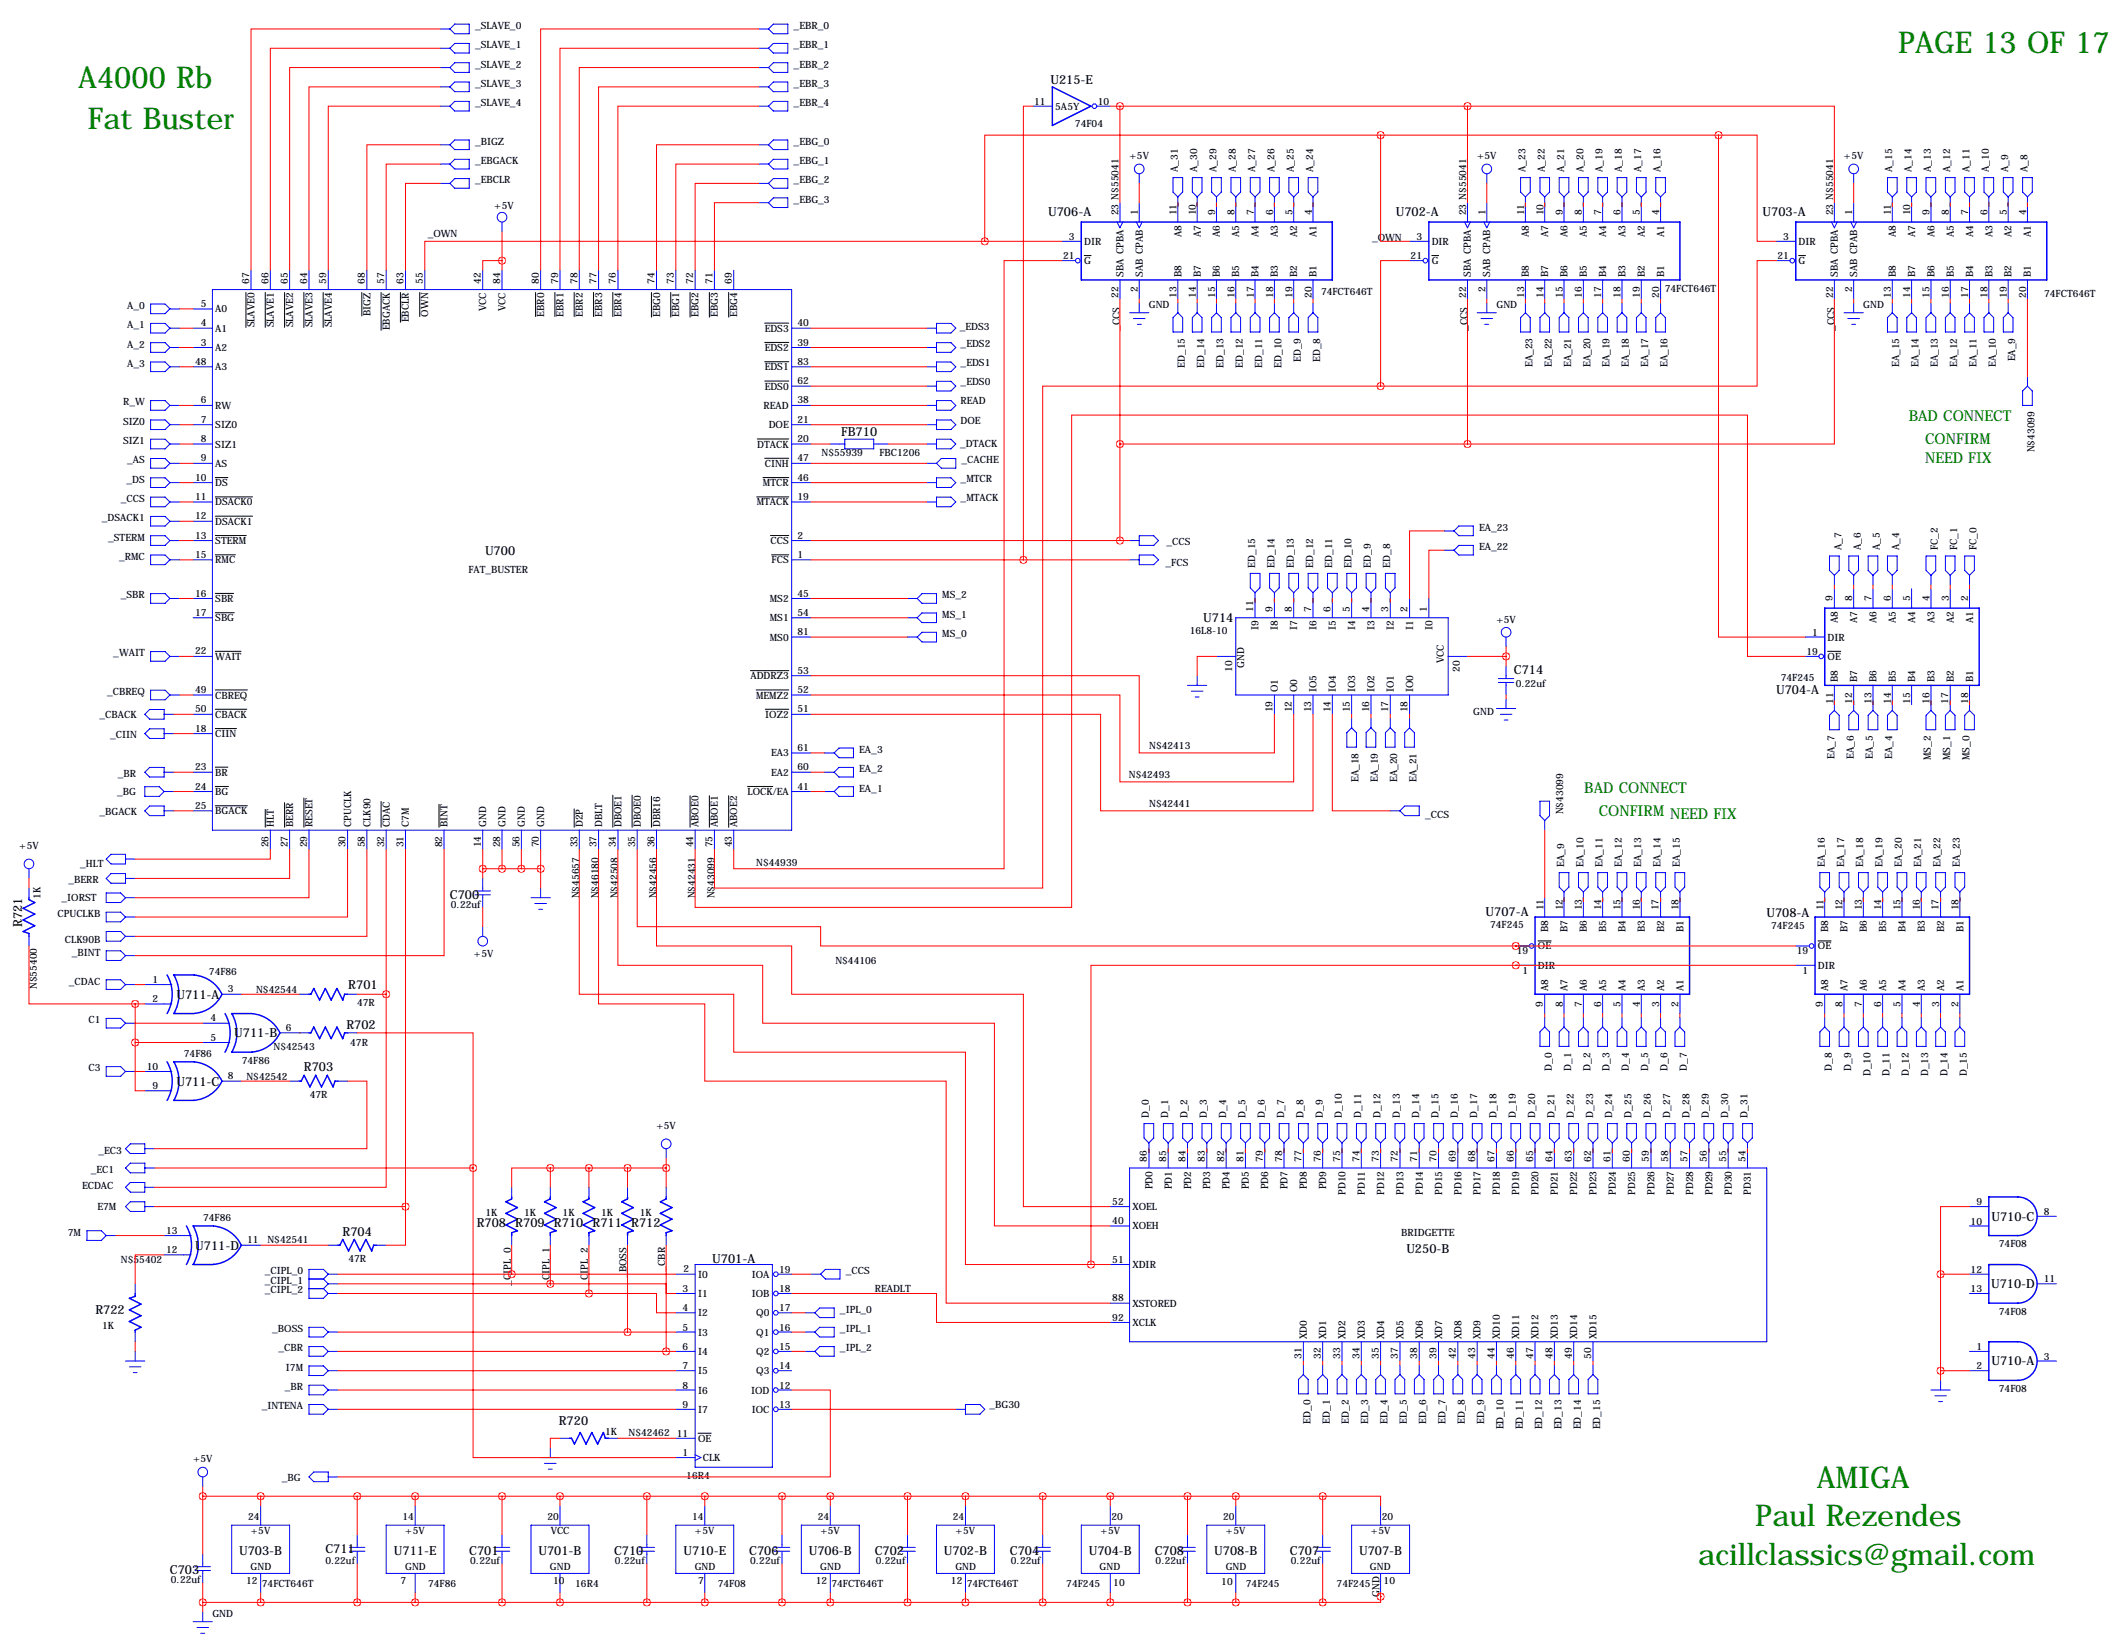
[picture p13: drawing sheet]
<svg xmlns="http://www.w3.org/2000/svg" width="559mm" height="432mm" viewBox="0 0 559 432" stroke-linecap="round" stroke-linejoin="round" font-family="sans-serif">
<defs><g id="words">
<g font-size="7.9" fill="#008000">
<text x="499.4" y="14">PAGE 13 OF 17</text>
<text x="20.6" y="23.1">A4000 Rb</text>
<text x="23.1" y="34">Fat Buster</text>
<text x="478" y="391.7">AMIGA</text>
<text x="461.8" y="401.6">Paul Rezendes</text>
<text x="446.8" y="411.7">acillclassics@gmail.com</text>
</g>
<g font-size="4" fill="#008000">
<text x="502.2" y="110.7">BAD CONNECT</text>
<text x="506.5" y="116.8">CONFIRM</text>
<text x="506.5" y="121.9">NEED FIX</text>
<text x="416.8" y="208.8">BAD CONNECT</text>
<text x="420.6" y="214.6">CONFIRM NEED FIX</text>
</g>
<g font-size="3.3">
<text x="276.4" y="22.1">U215-E</text>
<text x="275.8" y="56.9">U706-A</text>
<text x="367.2" y="56.9">U702-A</text>
<text x="463.7" y="56.9">U703-A</text>
<text x="221.3" y="114.8">FB710</text>
<text x="127.6" y="146.1">U700</text>
<text x="316.6" y="163.6">U714</text>
<text x="398.3" y="177.3">C714</text>
<text x="467.3" y="182.6">U704-A</text>
<text x="118.4" y="236.5">C700</text>
<text x="5.9" y="243.9" transform="rotate(-90 5.9 243.9)">R721</text>
<text x="390.8" y="241">U707-A</text>
<text x="464.7" y="241.3">U708-A</text>
<text x="46.4" y="262.8">U711-A</text>
<text x="91.6" y="260.3">R701</text>
<text x="61.6" y="272.9">U711-B</text>
<text x="91.1" y="270.8">R702</text>
<text x="79.9" y="281.9">R703</text>
<text x="46.4" y="285.6">U711-C</text>
<text x="125.4" y="322.8">R708 R709 R710 R711</text>
<text x="166.1" y="322.8">R712</text>
<text x="523.9" y="321.2">U710-C</text>
<text x="51.4" y="328.8">U711-D</text>
<text x="90.1" y="325.1">R704</text>
<text x="370" y="329.7">U250-B</text>
<text x="187.4" y="332.2">U701-A</text>
<text x="523.8" y="339">U710-D</text>
<text x="25.1" y="345.7">R722</text>
<text x="523.9" y="359.3">U710-A</text>
<text x="147" y="374.9">R720</text>
<text x="62.9" y="409.2">U703-B</text>
<text x="85.6" y="408.7">C711</text>
<text x="103.6" y="409.2">U711-E</text>
<text x="123.4" y="409.2">C701</text>
<text x="141.7" y="409.2">U701-B</text>
<text x="161.5" y="409.2">C710</text>
<text x="179.8" y="409.2">U710-E</text>
<text x="197.1" y="409.2">C706</text>
<text x="212.8" y="409.2">U706-B</text>
<text x="230.1" y="409.2">C702</text>
<text x="248.3" y="409.2">U702-B</text>
<text x="265.7" y="409.2">C704</text>
<text x="286.4" y="409.2">U704-B</text>
<text x="303.8" y="409.2">C708</text>
<text x="319.5" y="409.2">U708-B</text>
<text x="339.3" y="409.2">C707</text>
<text x="357.6" y="409.2">U707-B</text>
<text x="44.7" y="414.3">C703</text>
</g>
<g font-size="2.6">
<text x="125" y="7.6">_SLAVE_0</text>
<text x="208.8" y="7.6">_EBR_0</text>
<text x="125" y="12.7">_SLAVE_1</text>
<text x="125" y="17.8">_SLAVE_2</text>
<text x="208.8" y="12.7">_EBR_1</text>
<text x="208.8" y="17.8">_EBR_2</text>
<text x="125" y="22.9">_SLAVE_3</text>
<text x="208.8" y="22.9">_EBR_3</text>
<text x="125" y="27.9">_SLAVE_4</text>
<text x="208.8" y="27.9">_EBR_4</text>
<text x="272.1" y="27.6">11</text>
<text x="277.6" y="28.9">5A5Y</text>
<text x="288.8" y="27.6">10</text>
<text x="282.8" y="33.3">74F04</text>
<text x="125" y="38.1">_BIGZ</text>
<text x="208.8" y="38.1">_EBG_0</text>
<text x="297.2" y="41.9">+5V</text>
<text x="388.6" y="41.9">+5V</text>
<text x="485.1" y="41.9">+5V</text>
<text x="125" y="43.2">_EBGACK</text>
<text x="208.8" y="43.2">_EBG_1</text>
<text x="309.9" y="45.2" transform="rotate(-90 309.9 45.2)">A_31</text>
<text x="315" y="45.2" transform="rotate(-90 315 45.2)">A_30</text>
<text x="320" y="45.2" transform="rotate(-90 320 45.2)">A_29</text>
<text x="325.1" y="45.2" transform="rotate(-90 325.1 45.2)">A_28</text>
<text x="330.2" y="45.2" transform="rotate(-90 330.2 45.2)">A_27</text>
<text x="335.3" y="45.2" transform="rotate(-90 335.3 45.2)">A_26</text>
<text x="340.4" y="45.2" transform="rotate(-90 340.4 45.2)">A_25</text>
<text x="345.4" y="45.2" transform="rotate(-90 345.4 45.2)">A_24</text>
<text x="401.3" y="45.2" transform="rotate(-90 401.3 45.2)">A_23</text>
<text x="406.4" y="45.2" transform="rotate(-90 406.4 45.2)">A_22</text>
<text x="411.5" y="45.2" transform="rotate(-90 411.5 45.2)">A_21</text>
<text x="416.6" y="45.2" transform="rotate(-90 416.6 45.2)">A_20</text>
<text x="421.6" y="45.2" transform="rotate(-90 421.6 45.2)">A_19</text>
<text x="426.7" y="45.2" transform="rotate(-90 426.7 45.2)">A_18</text>
<text x="431.8" y="45.2" transform="rotate(-90 431.8 45.2)">A_17</text>
<text x="436.9" y="45.2" transform="rotate(-90 436.9 45.2)">A_16</text>
<text x="497.8" y="45.2" transform="rotate(-90 497.8 45.2)">A_15</text>
<text x="502.9" y="45.2" transform="rotate(-90 502.9 45.2)">A_14</text>
<text x="508" y="45.2" transform="rotate(-90 508 45.2)">A_13</text>
<text x="513.1" y="45.2" transform="rotate(-90 513.1 45.2)">A_12</text>
<text x="518.2" y="45.2" transform="rotate(-90 518.2 45.2)">A_11</text>
<text x="523.2" y="45.2" transform="rotate(-90 523.2 45.2)">A_10</text>
<text x="528.3" y="45.2" transform="rotate(-90 528.3 45.2)">A_9</text>
<text x="533.4" y="45.2" transform="rotate(-90 533.4 45.2)">A_8</text>
<text x="125" y="48.3">_EBCLR</text>
<text x="208.8" y="48.3">_EBG_2</text>
<text x="208.8" y="53.3">_EBG_3</text>
<text x="130" y="54.9">+5V</text>
<text x="294.3" y="56.6" transform="rotate(-90 294.3 56.6)">23 N$55041</text>
<text x="299.4" y="56.6" transform="rotate(-90 299.4 56.6)">1</text>
<text x="309.5" y="56.6" transform="rotate(-90 309.5 56.6)">11</text>
<text x="314.6" y="56.6" transform="rotate(-90 314.6 56.6)">10</text>
<text x="319.7" y="56.6" transform="rotate(-90 319.7 56.6)">9</text>
<text x="324.8" y="56.6" transform="rotate(-90 324.8 56.6)">8</text>
<text x="329.8" y="56.6" transform="rotate(-90 329.8 56.6)">7</text>
<text x="334.9" y="56.6" transform="rotate(-90 334.9 56.6)">6</text>
<text x="340" y="56.6" transform="rotate(-90 340 56.6)">5</text>
<text x="345.1" y="56.6" transform="rotate(-90 345.1 56.6)">4</text>
<text x="385.7" y="56.6" transform="rotate(-90 385.7 56.6)">23 N$55041</text>
<text x="390.8" y="56.6" transform="rotate(-90 390.8 56.6)">1</text>
<text x="401" y="56.6" transform="rotate(-90 401 56.6)">11</text>
<text x="406" y="56.6" transform="rotate(-90 406 56.6)">10</text>
<text x="411.1" y="56.6" transform="rotate(-90 411.1 56.6)">9</text>
<text x="416.2" y="56.6" transform="rotate(-90 416.2 56.6)">8</text>
<text x="421.3" y="56.6" transform="rotate(-90 421.3 56.6)">7</text>
<text x="426.4" y="56.6" transform="rotate(-90 426.4 56.6)">6</text>
<text x="431.4" y="56.6" transform="rotate(-90 431.4 56.6)">5</text>
<text x="436.5" y="56.6" transform="rotate(-90 436.5 56.6)">4</text>
<text x="482.2" y="56.6" transform="rotate(-90 482.2 56.6)">23 N$55041</text>
<text x="487.3" y="56.6" transform="rotate(-90 487.3 56.6)">1</text>
<text x="497.5" y="56.6" transform="rotate(-90 497.5 56.6)">11</text>
<text x="502.6" y="56.6" transform="rotate(-90 502.6 56.6)">10</text>
<text x="507.6" y="56.6" transform="rotate(-90 507.6 56.6)">9</text>
<text x="512.7" y="56.6" transform="rotate(-90 512.7 56.6)">8</text>
<text x="517.8" y="56.6" transform="rotate(-90 517.8 56.6)">7</text>
<text x="522.9" y="56.6" transform="rotate(-90 522.9 56.6)">6</text>
<text x="528" y="56.6" transform="rotate(-90 528 56.6)">5</text>
<text x="533" y="56.6" transform="rotate(-90 533 56.6)">4</text>
<text x="112.5" y="62.5">_OWN</text>
<text x="281.2" y="63.1">3</text>
<text x="285.2" y="64.4">DIR</text>
<text x="310.8" y="62.3" transform="rotate(-90 310.8 62.3)">A8</text>
<text x="315.9" y="62.3" transform="rotate(-90 315.9 62.3)">A7</text>
<text x="321" y="62.3" transform="rotate(-90 321 62.3)">A6</text>
<text x="326" y="62.3" transform="rotate(-90 326 62.3)">A5</text>
<text x="331.1" y="62.3" transform="rotate(-90 331.1 62.3)">A4</text>
<text x="336.2" y="62.3" transform="rotate(-90 336.2 62.3)">A3</text>
<text x="341.3" y="62.3" transform="rotate(-90 341.3 62.3)">A2</text>
<text x="346.4" y="62.3" transform="rotate(-90 346.4 62.3)">A1</text>
<text x="361" y="63.5">_OWN</text>
<text x="372.6" y="63.1">3</text>
<text x="376.7" y="64.4">DIR</text>
<text x="402.2" y="62.3" transform="rotate(-90 402.2 62.3)">A8</text>
<text x="407.3" y="62.3" transform="rotate(-90 407.3 62.3)">A7</text>
<text x="412.4" y="62.3" transform="rotate(-90 412.4 62.3)">A6</text>
<text x="417.5" y="62.3" transform="rotate(-90 417.5 62.3)">A5</text>
<text x="422.6" y="62.3" transform="rotate(-90 422.6 62.3)">A4</text>
<text x="427.6" y="62.3" transform="rotate(-90 427.6 62.3)">A3</text>
<text x="432.7" y="62.3" transform="rotate(-90 432.7 62.3)">A2</text>
<text x="437.8" y="62.3" transform="rotate(-90 437.8 62.3)">A1</text>
<text x="469.2" y="63.1">3</text>
<text x="473.2" y="64.4">DIR</text>
<text x="498.8" y="62.3" transform="rotate(-90 498.8 62.3)">A8</text>
<text x="503.8" y="62.3" transform="rotate(-90 503.8 62.3)">A7</text>
<text x="508.9" y="62.3" transform="rotate(-90 508.9 62.3)">A6</text>
<text x="514" y="62.3" transform="rotate(-90 514 62.3)">A5</text>
<text x="519.1" y="62.3" transform="rotate(-90 519.1 62.3)">A4</text>
<text x="524.2" y="62.3" transform="rotate(-90 524.2 62.3)">A3</text>
<text x="529.2" y="62.3" transform="rotate(-90 529.2 62.3)">A2</text>
<text x="534.3" y="62.3" transform="rotate(-90 534.3 62.3)">A1</text>
<text x="279.7" y="68.2">21</text>
<text x="285.2" y="69.5">G</text>
<text x="371.1" y="68.2">21</text>
<text x="376.7" y="69.5">G</text>
<text x="467.6" y="68.2">21</text>
<text x="473.2" y="69.5">G</text>
<text x="65.5" y="74.7" transform="rotate(-90 65.5 74.7)">67</text>
<text x="70.6" y="74.7" transform="rotate(-90 70.6 74.7)">66</text>
<text x="75.7" y="74.7" transform="rotate(-90 75.7 74.7)">65</text>
<text x="80.8" y="74.7" transform="rotate(-90 80.8 74.7)">64</text>
<text x="85.9" y="74.7" transform="rotate(-90 85.9 74.7)">59</text>
<text x="96" y="74.7" transform="rotate(-90 96 74.7)">68</text>
<text x="101.1" y="74.7" transform="rotate(-90 101.1 74.7)">57</text>
<text x="106.2" y="74.7" transform="rotate(-90 106.2 74.7)">63</text>
<text x="111.3" y="74.7" transform="rotate(-90 111.3 74.7)">55</text>
<text x="126.5" y="74.7" transform="rotate(-90 126.5 74.7)">42</text>
<text x="131.6" y="74.7" transform="rotate(-90 131.6 74.7)">84</text>
<text x="141.7" y="74.7" transform="rotate(-90 141.7 74.7)">80</text>
<text x="146.8" y="74.7" transform="rotate(-90 146.8 74.7)">79</text>
<text x="151.9" y="74.7" transform="rotate(-90 151.9 74.7)">78</text>
<text x="157" y="74.7" transform="rotate(-90 157 74.7)">77</text>
<text x="162.1" y="74.7" transform="rotate(-90 162.1 74.7)">76</text>
<text x="172.2" y="74.7" transform="rotate(-90 172.2 74.7)">74</text>
<text x="177.3" y="74.7" transform="rotate(-90 177.3 74.7)">73</text>
<text x="182.4" y="74.7" transform="rotate(-90 182.4 74.7)">72</text>
<text x="187.5" y="74.7" transform="rotate(-90 187.5 74.7)">71</text>
<text x="192.5" y="74.7" transform="rotate(-90 192.5 74.7)">69</text>
<text x="295.6" y="72.9" transform="rotate(-90 295.6 72.9)">SBA CPBA</text>
<text x="299.4" y="76.9" transform="rotate(-90 299.4 76.9)">2</text>
<text x="300.6" y="72.9" transform="rotate(-90 300.6 72.9)">SAB CPAB</text>
<text x="310.8" y="72.9" transform="rotate(-90 310.8 72.9)">B8</text>
<text x="315.9" y="72.9" transform="rotate(-90 315.9 72.9)">B7</text>
<text x="321" y="72.9" transform="rotate(-90 321 72.9)">B6</text>
<text x="326" y="72.9" transform="rotate(-90 326 72.9)">B5</text>
<text x="331.1" y="72.9" transform="rotate(-90 331.1 72.9)">B4</text>
<text x="336.2" y="72.9" transform="rotate(-90 336.2 72.9)">B3</text>
<text x="341.3" y="72.9" transform="rotate(-90 341.3 72.9)">B2</text>
<text x="346.4" y="72.9" transform="rotate(-90 346.4 72.9)">B1</text>
<text x="347.5" y="77.5">74FCT646T</text>
<text x="387" y="72.9" transform="rotate(-90 387 72.9)">SBA CPBA</text>
<text x="390.8" y="76.9" transform="rotate(-90 390.8 76.9)">2</text>
<text x="392.1" y="72.9" transform="rotate(-90 392.1 72.9)">SAB CPAB</text>
<text x="402.2" y="72.9" transform="rotate(-90 402.2 72.9)">B8</text>
<text x="407.3" y="72.9" transform="rotate(-90 407.3 72.9)">B7</text>
<text x="412.4" y="72.9" transform="rotate(-90 412.4 72.9)">B6</text>
<text x="417.5" y="72.9" transform="rotate(-90 417.5 72.9)">B5</text>
<text x="422.6" y="72.9" transform="rotate(-90 422.6 72.9)">B4</text>
<text x="427.6" y="72.9" transform="rotate(-90 427.6 72.9)">B3</text>
<text x="432.7" y="72.9" transform="rotate(-90 432.7 72.9)">B2</text>
<text x="437.8" y="72.9" transform="rotate(-90 437.8 72.9)">B1</text>
<text x="438" y="76.8">74FCT646T</text>
<text x="483.5" y="72.9" transform="rotate(-90 483.5 72.9)">SBA CPBA</text>
<text x="487.3" y="76.9" transform="rotate(-90 487.3 76.9)">2</text>
<text x="488.6" y="72.9" transform="rotate(-90 488.6 72.9)">SAB CPAB</text>
<text x="498.8" y="72.9" transform="rotate(-90 498.8 72.9)">B8</text>
<text x="503.8" y="72.9" transform="rotate(-90 503.8 72.9)">B7</text>
<text x="508.9" y="72.9" transform="rotate(-90 508.9 72.9)">B6</text>
<text x="514" y="72.9" transform="rotate(-90 514 72.9)">B5</text>
<text x="519.1" y="72.9" transform="rotate(-90 519.1 72.9)">B4</text>
<text x="524.2" y="72.9" transform="rotate(-90 524.2 72.9)">B3</text>
<text x="529.2" y="72.9" transform="rotate(-90 529.2 72.9)">B2</text>
<text x="534.3" y="72.9" transform="rotate(-90 534.3 72.9)">B1</text>
<text x="33.4" y="81.3">A_0</text>
<text x="52.8" y="80.8">5</text>
<text x="56.6" y="82.2">A0</text>
<text x="97.4" y="83.1" transform="rotate(-90 97.4 83.1)">BIGZ</text>
<text x="112.7" y="83.3" transform="rotate(-90 112.7 83.3)">OWN</text>
<text x="127.9" y="81.9" transform="rotate(-90 127.9 81.9)">VCC</text>
<text x="133" y="81.9" transform="rotate(-90 133 81.9)">VCC</text>
<text x="143.2" y="83.3" transform="rotate(-90 143.2 83.3)">EBR0</text>
<text x="148.2" y="83.3" transform="rotate(-90 148.2 83.3)">EBR1</text>
<text x="153.3" y="83.3" transform="rotate(-90 153.3 83.3)">EBR2</text>
<text x="158.4" y="83.3" transform="rotate(-90 158.4 83.3)">EBR3</text>
<text x="163.5" y="83.3" transform="rotate(-90 163.5 83.3)">EBR4</text>
<text x="173.6" y="83.4" transform="rotate(-90 173.6 83.4)">EBG0</text>
<text x="178.7" y="83.4" transform="rotate(-90 178.7 83.4)">EBG1</text>
<text x="183.8" y="83.4" transform="rotate(-90 183.8 83.4)">EBG2</text>
<text x="188.9" y="83.4" transform="rotate(-90 188.9 83.4)">EBG3</text>
<text x="194" y="83.4" transform="rotate(-90 194 83.4)">EBG4</text>
<text x="294.3" y="78.5" transform="rotate(-90 294.3 78.5)">22</text>
<text x="302.3" y="81">GND</text>
<text x="309.5" y="78.5" transform="rotate(-90 309.5 78.5)">13</text>
<text x="314.6" y="78.5" transform="rotate(-90 314.6 78.5)">14</text>
<text x="319.7" y="78.5" transform="rotate(-90 319.7 78.5)">15</text>
<text x="324.8" y="78.5" transform="rotate(-90 324.8 78.5)">16</text>
<text x="329.8" y="78.5" transform="rotate(-90 329.8 78.5)">17</text>
<text x="334.9" y="78.5" transform="rotate(-90 334.9 78.5)">18</text>
<text x="340" y="78.5" transform="rotate(-90 340 78.5)">19</text>
<text x="345.1" y="78.5" transform="rotate(-90 345.1 78.5)">20</text>
<text x="385.7" y="78.5" transform="rotate(-90 385.7 78.5)">22</text>
<text x="393.7" y="81">GND</text>
<text x="401" y="78.5" transform="rotate(-90 401 78.5)">13</text>
<text x="406" y="78.5" transform="rotate(-90 406 78.5)">14</text>
<text x="411.1" y="78.5" transform="rotate(-90 411.1 78.5)">15</text>
<text x="416.2" y="78.5" transform="rotate(-90 416.2 78.5)">16</text>
<text x="421.3" y="78.5" transform="rotate(-90 421.3 78.5)">17</text>
<text x="426.4" y="78.5" transform="rotate(-90 426.4 78.5)">18</text>
<text x="431.4" y="78.5" transform="rotate(-90 431.4 78.5)">19</text>
<text x="436.5" y="78.5" transform="rotate(-90 436.5 78.5)">20</text>
<text x="482.2" y="78.5" transform="rotate(-90 482.2 78.5)">22</text>
<text x="490.2" y="81">GND</text>
<text x="497.5" y="78.5" transform="rotate(-90 497.5 78.5)">13</text>
<text x="502.6" y="78.5" transform="rotate(-90 502.6 78.5)">14</text>
<text x="507.6" y="78.5" transform="rotate(-90 507.6 78.5)">15</text>
<text x="512.7" y="78.5" transform="rotate(-90 512.7 78.5)">16</text>
<text x="517.8" y="78.5" transform="rotate(-90 517.8 78.5)">17</text>
<text x="522.9" y="78.5" transform="rotate(-90 522.9 78.5)">18</text>
<text x="528" y="78.5" transform="rotate(-90 528 78.5)">19</text>
<text x="533" y="78.5" transform="rotate(-90 533 78.5)">20</text>
<text x="537.8" y="78">74FCT646T</text>
<text x="33.4" y="86.4">A_1</text>
<text x="52.8" y="85.9">4</text>
<text x="56.6" y="87.3">A1</text>
<text x="67" y="86.2" transform="rotate(-90 67 86.2)">SLAVE0</text>
<text x="72" y="86.2" transform="rotate(-90 72 86.2)">SLAVE1</text>
<text x="77.1" y="86.2" transform="rotate(-90 77.1 86.2)">SLAVE2</text>
<text x="82.2" y="86.2" transform="rotate(-90 82.2 86.2)">SLAVE3</text>
<text x="87.3" y="86.2" transform="rotate(-90 87.3 86.2)">SLAVE4</text>
<text x="102.5" y="86.9" transform="rotate(-90 102.5 86.9)">EBGACK</text>
<text x="107.6" y="84.8" transform="rotate(-90 107.6 84.8)">EBCLR</text>
<text x="201.2" y="87.3">EDS3</text>
<text x="209.8" y="85.9">40</text>
<text x="252.5" y="86.9">_EDS3</text>
<text x="294.6" y="87.1" transform="rotate(-90 294.6 87.1)">_CCS</text>
<text x="386.1" y="87.1" transform="rotate(-90 386.1 87.1)">_CCS</text>
<text x="482.6" y="87.1" transform="rotate(-90 482.6 87.1)">_CCS</text>
<text x="33.4" y="91.4">A_2</text>
<text x="52.8" y="90.9">3</text>
<text x="56.6" y="92.4">A2</text>
<text x="201.2" y="92.4">EDS2</text>
<text x="209.8" y="90.9">39</text>
<text x="252.7" y="91.2">_EDS2</text>
<text x="342.2" y="95.2" transform="rotate(-90 342.2 95.2)">ED_9</text>
<text x="347.3" y="95.2" transform="rotate(-90 347.3 95.2)">ED_8</text>
<text x="530.2" y="95.1" transform="rotate(-90 530.2 95.1)">EA_9</text>
<text x="33.4" y="96.5">A_3</text>
<text x="51.3" y="96">48</text>
<text x="56.6" y="97.4">A3</text>
<text x="201.2" y="97.4">EDS1</text>
<text x="209.8" y="101.1">62</text>
<text x="209.8" y="96">83</text>
<text x="252.7" y="96.3">_EDS1</text>
<text x="252.7" y="101.3">_EDS0</text>
<text x="311.7" y="96.7" transform="rotate(-90 311.7 96.7)">ED_15</text>
<text x="316.8" y="96.7" transform="rotate(-90 316.8 96.7)">ED_14</text>
<text x="321.9" y="96.7" transform="rotate(-90 321.9 96.7)">ED_13</text>
<text x="327" y="96.7" transform="rotate(-90 327 96.7)">ED_12</text>
<text x="332" y="96.7" transform="rotate(-90 332 96.7)">ED_11</text>
<text x="337.1" y="96.7" transform="rotate(-90 337.1 96.7)">ED_10</text>
<text x="403.2" y="96.6" transform="rotate(-90 403.2 96.6)">EA_23</text>
<text x="408.2" y="96.6" transform="rotate(-90 408.2 96.6)">EA_22</text>
<text x="413.3" y="96.6" transform="rotate(-90 413.3 96.6)">EA_21</text>
<text x="418.4" y="96.6" transform="rotate(-90 418.4 96.6)">EA_20</text>
<text x="423.5" y="96.6" transform="rotate(-90 423.5 96.6)">EA_19</text>
<text x="428.6" y="96.6" transform="rotate(-90 428.6 96.6)">EA_18</text>
<text x="433.6" y="96.6" transform="rotate(-90 433.6 96.6)">EA_17</text>
<text x="438.7" y="96.6" transform="rotate(-90 438.7 96.6)">EA_16</text>
<text x="499.7" y="96.6" transform="rotate(-90 499.7 96.6)">EA_15</text>
<text x="504.8" y="96.6" transform="rotate(-90 504.8 96.6)">EA_14</text>
<text x="509.8" y="96.6" transform="rotate(-90 509.8 96.6)">EA_13</text>
<text x="514.9" y="96.6" transform="rotate(-90 514.9 96.6)">EA_12</text>
<text x="520" y="96.6" transform="rotate(-90 520 96.6)">EA_11</text>
<text x="525.1" y="96.6" transform="rotate(-90 525.1 96.6)">EA_10</text>
<text x="32.4" y="106.7">R_W</text>
<text x="52.8" y="106.2">6</text>
<text x="56.6" y="107.6">RW</text>
<text x="200.9" y="107.6">READ</text>
<text x="201.2" y="102.5">EDS0</text>
<text x="209.8" y="106.2">38</text>
<text x="252.7" y="106.4">READ</text>
<text x="32.4" y="111.8">SIZ0</text>
<text x="52.8" y="111.3">7</text>
<text x="56.6" y="112.7">SIZ0</text>
<text x="202.2" y="112.7">DOE</text>
<text x="209.8" y="111.3">21</text>
<text x="252.7" y="111.5">DOE</text>
<text x="32.4" y="116.8">SIZ1</text>
<text x="52.8" y="116.3">8</text>
<text x="56.6" y="117.8">SIZ1</text>
<text x="199.2" y="117.8">DTACK</text>
<text x="209.8" y="116.3">20</text>
<text x="216.2" y="119.9">N$55939</text>
<text x="231.4" y="119.9">FBC1206</text>
<text x="252.6" y="117.7">_DTACK</text>
<text x="535.2" y="119.1" transform="rotate(-90 535.2 119.1)">N$43099</text>
<text x="33.4" y="121.9">_AS</text>
<text x="52.8" y="121.4">9</text>
<text x="56.6" y="122.8">AS</text>
<text x="201.2" y="122.8">CINH</text>
<text x="209.8" y="121.4">47</text>
<text x="253" y="121.9">_CACHE</text>
<text x="33.3" y="127">_DS</text>
<text x="51.3" y="126.5">10</text>
<text x="51.3" y="131.6">11</text>
<text x="56.6" y="127.9">DS</text>
<text x="200.7" y="127.9">MTCR</text>
<text x="209.8" y="131.6">19</text>
<text x="209.8" y="126.5">46</text>
<text x="252.7" y="126.7">_MTCR</text>
<text x="252.7" y="131.8">_MTACK</text>
<text x="26.8" y="137.2">_DSACK1</text>
<text x="31.8" y="132.1">_CCS</text>
<text x="51.3" y="136.7">12</text>
<text x="56.6" y="133">DSACK0</text>
<text x="199.1" y="133">MTACK</text>
<text x="28.5" y="142.2">_STERM</text>
<text x="51.3" y="141.7">13</text>
<text x="56.6" y="138.1">DSACK1</text>
<text x="56.6" y="143.2">STERM</text>
<text x="202.7" y="143.2">CCS</text>
<text x="209.8" y="141.7">2</text>
<text x="306.9" y="143.5">_CCS</text>
<text x="389.1" y="139.7">EA_23</text>
<text x="31.3" y="147.3">_RMC</text>
<text x="51.3" y="146.8">15</text>
<text x="56.6" y="148.2">RMC</text>
<text x="203" y="148.2">FCS</text>
<text x="209.8" y="146.8">1</text>
<text x="306.6" y="148.8">_FCS</text>
<text x="330.2" y="149.4" transform="rotate(-90 330.2 149.4)">ED_15</text>
<text x="335.3" y="149.4" transform="rotate(-90 335.3 149.4)">ED_14</text>
<text x="340.4" y="149.4" transform="rotate(-90 340.4 149.4)">ED_13</text>
<text x="345.4" y="149.4" transform="rotate(-90 345.4 149.4)">ED_12</text>
<text x="350.5" y="149.4" transform="rotate(-90 350.5 149.4)">ED_11</text>
<text x="355.6" y="149.4" transform="rotate(-90 355.6 149.4)">ED_10</text>
<text x="360.7" y="149.4" transform="rotate(-90 360.7 149.4)">ED_9</text>
<text x="365.8" y="149.4" transform="rotate(-90 365.8 149.4)">ED_8</text>
<text x="389.1" y="144.8">EA_22</text>
<text x="484.4" y="144.8" transform="rotate(-90 484.4 144.8)">A_7</text>
<text x="489.5" y="144.8" transform="rotate(-90 489.5 144.8)">A_6</text>
<text x="494.6" y="144.8" transform="rotate(-90 494.6 144.8)">A_5</text>
<text x="499.7" y="144.8" transform="rotate(-90 499.7 144.8)">A_4</text>
<text x="509.8" y="144.8" transform="rotate(-90 509.8 144.8)">FC_2</text>
<text x="514.9" y="144.8" transform="rotate(-90 514.9 144.8)">FC_1</text>
<text x="520" y="144.8" transform="rotate(-90 520 144.8)">FC_0</text>
<text x="123.2" y="150.7">FAT_BUSTER</text>
<text x="31.8" y="157.5">_SBR</text>
<text x="51.3" y="157">16</text>
<text x="56.6" y="158.4">SBR</text>
<text x="202.5" y="158.4">MS2</text>
<text x="209.8" y="157">45</text>
<text x="247.9" y="157.5">MS_2</text>
<text x="329.7" y="161" transform="rotate(-90 329.7 161)">11</text>
<text x="334.8" y="161" transform="rotate(-90 334.8 161)">9</text>
<text x="339.9" y="161" transform="rotate(-90 339.9 161)">8</text>
<text x="344.9" y="161" transform="rotate(-90 344.9 161)">7</text>
<text x="350" y="161" transform="rotate(-90 350 161)">6</text>
<text x="355.1" y="161" transform="rotate(-90 355.1 161)">5</text>
<text x="360.2" y="161" transform="rotate(-90 360.2 161)">4</text>
<text x="365.3" y="161" transform="rotate(-90 365.3 161)">3</text>
<text x="370.3" y="161" transform="rotate(-90 370.3 161)">2</text>
<text x="375.4" y="161" transform="rotate(-90 375.4 161)">1</text>
<text x="482.1" y="158.2" transform="rotate(-90 482.1 158.2)">9</text>
<text x="487.3" y="158.2" transform="rotate(-90 487.3 158.2)">8</text>
<text x="492.4" y="158.2" transform="rotate(-90 492.4 158.2)">7</text>
<text x="497.5" y="158.2" transform="rotate(-90 497.5 158.2)">6</text>
<text x="502.6" y="158.2" transform="rotate(-90 502.6 158.2)">5</text>
<text x="507.6" y="158.2" transform="rotate(-90 507.6 158.2)">4</text>
<text x="512.7" y="158.2" transform="rotate(-90 512.7 158.2)">3</text>
<text x="517.8" y="158.2" transform="rotate(-90 517.8 158.2)">2</text>
<text x="51.3" y="162.1">17</text>
<text x="56.6" y="163.5">SBG</text>
<text x="202.5" y="163.5">MS1</text>
<text x="209.8" y="162.1">54</text>
<text x="209.8" y="167.1">81</text>
<text x="247.9" y="167.6">MS_0</text>
<text x="247.9" y="162.6">MS_1</text>
<text x="313" y="166.9">16L8-10</text>
<text x="331.1" y="165.9" transform="rotate(-90 331.1 165.9)">I9</text>
<text x="336.2" y="165.9" transform="rotate(-90 336.2 165.9)">I8</text>
<text x="341.3" y="165.9" transform="rotate(-90 341.3 165.9)">I7</text>
<text x="346.4" y="165.9" transform="rotate(-90 346.4 165.9)">I6</text>
<text x="351.4" y="165.9" transform="rotate(-90 351.4 165.9)">I5</text>
<text x="356.5" y="165.9" transform="rotate(-90 356.5 165.9)">I4</text>
<text x="361.6" y="165.9" transform="rotate(-90 361.6 165.9)">I3</text>
<text x="366.7" y="165.9" transform="rotate(-90 366.7 165.9)">I2</text>
<text x="371.8" y="165.9" transform="rotate(-90 371.8 165.9)">I1</text>
<text x="376.8" y="165.9" transform="rotate(-90 376.8 165.9)">I0</text>
<text x="393.7" y="163.8">+5V</text>
<text x="476.8" y="167.3">1</text>
<text x="483.5" y="163.9" transform="rotate(-90 483.5 163.9)">A8</text>
<text x="488.6" y="163.9" transform="rotate(-90 488.6 163.9)">A7</text>
<text x="493.7" y="163.9" transform="rotate(-90 493.7 163.9)">A6</text>
<text x="498.8" y="163.9" transform="rotate(-90 498.8 163.9)">A5</text>
<text x="503.8" y="163.9" transform="rotate(-90 503.8 163.9)">A4</text>
<text x="508.9" y="163.9" transform="rotate(-90 508.9 163.9)">A3</text>
<text x="514" y="163.9" transform="rotate(-90 514 163.9)">A2</text>
<text x="519.1" y="163.9" transform="rotate(-90 519.1 163.9)">A1</text>
<text x="29.8" y="172.7">_WAIT</text>
<text x="51.3" y="172.2">22</text>
<text x="56.6" y="173.6">WAIT</text>
<text x="202.5" y="168.6">MS0</text>
<text x="475.3" y="172.4">19</text>
<text x="480.8" y="173.6">OE</text>
<text x="480.8" y="168.6">DIR</text>
<text x="197.4" y="178.7">ADDRZ3</text>
<text x="209.8" y="177.3">53</text>
<text x="324.2" y="176.8" transform="rotate(-90 324.2 176.8)">10</text>
<text x="327.3" y="175.8" transform="rotate(-90 327.3 175.8)">GND</text>
<text x="379.9" y="174.5" transform="rotate(-90 379.9 174.5)">VCC</text>
<text x="384" y="176.8" transform="rotate(-90 384 176.8)">20</text>
<text x="468.5" y="179.1">74F245</text>
<text x="483.5" y="179.6" transform="rotate(-90 483.5 179.6)">B8</text>
<text x="488.6" y="179.6" transform="rotate(-90 488.6 179.6)">B7</text>
<text x="493.7" y="179.6" transform="rotate(-90 493.7 179.6)">B6</text>
<text x="498.8" y="179.6" transform="rotate(-90 498.8 179.6)">B5</text>
<text x="503.8" y="179.6" transform="rotate(-90 503.8 179.6)">B4</text>
<text x="508.9" y="179.6" transform="rotate(-90 508.9 179.6)">B3</text>
<text x="514" y="179.6" transform="rotate(-90 514 179.6)">B2</text>
<text x="519.1" y="179.6" transform="rotate(-90 519.1 179.6)">B1</text>
<text x="28.2" y="182.9">_CBREQ</text>
<text x="51.3" y="182.4">49</text>
<text x="56.6" y="183.8">CBREQ</text>
<text x="198.9" y="183.8">MEMZ2</text>
<text x="209.8" y="182.4">52</text>
<text x="336.2" y="182.1" transform="rotate(-90 336.2 182.1)">O1</text>
<text x="341.3" y="182.1" transform="rotate(-90 341.3 182.1)">O0</text>
<text x="346.4" y="182.1" transform="rotate(-90 346.4 182.1)">IO5</text>
<text x="351.4" y="182.1" transform="rotate(-90 351.4 182.1)">IO4</text>
<text x="356.5" y="182.1" transform="rotate(-90 356.5 182.1)">IO3</text>
<text x="361.6" y="182.1" transform="rotate(-90 361.6 182.1)">IO2</text>
<text x="366.7" y="182.1" transform="rotate(-90 366.7 182.1)">IO1</text>
<text x="371.8" y="182.1" transform="rotate(-90 371.8 182.1)">IO0</text>
<text x="398.8" y="180.7">0.22uf</text>
<text x="482.2" y="185.1" transform="rotate(-90 482.2 185.1)">11</text>
<text x="487.3" y="185.1" transform="rotate(-90 487.3 185.1)">12</text>
<text x="492.4" y="185.1" transform="rotate(-90 492.4 185.1)">13</text>
<text x="497.5" y="185.1" transform="rotate(-90 497.5 185.1)">14</text>
<text x="502.6" y="185.1" transform="rotate(-90 502.6 185.1)">15</text>
<text x="507.6" y="185.1" transform="rotate(-90 507.6 185.1)">16</text>
<text x="512.6" y="185.1" transform="rotate(-90 512.6 185.1)">17</text>
<text x="517.8" y="185.1" transform="rotate(-90 517.8 185.1)">18</text>
<text x="26.2" y="189">_CBACK</text>
<text x="51.3" y="187.5">50</text>
<text x="56.6" y="188.9">CBACK</text>
<text x="201.3" y="188.9">IOZ2</text>
<text x="209.8" y="187.5">51</text>
<text x="334.8" y="187.4" transform="rotate(-90 334.8 187.4)">19</text>
<text x="339.9" y="187.4" transform="rotate(-90 339.9 187.4)">12</text>
<text x="344.9" y="187.4" transform="rotate(-90 344.9 187.4)">13</text>
<text x="350" y="187.4" transform="rotate(-90 350 187.4)">14</text>
<text x="355.1" y="187.4" transform="rotate(-90 355.1 187.4)">15</text>
<text x="360.2" y="187.4" transform="rotate(-90 360.2 187.4)">16</text>
<text x="365.3" y="187.4" transform="rotate(-90 365.3 187.4)">17</text>
<text x="370.3" y="187.4" transform="rotate(-90 370.3 187.4)">18</text>
<text x="387.6" y="188.2">GND</text>
<text x="29" y="194.3">_CIIN</text>
<text x="51.3" y="192.5">18</text>
<text x="56.6" y="194">CIIN</text>
<text x="209.8" y="197.6">61</text>
<text x="302.3" y="197.2">N$42413</text>
<text x="51.3" y="202.7">23</text>
<text x="202.8" y="199">EA3</text>
<text x="209.8" y="202.7">60</text>
<text x="226.1" y="203.2">EA_2</text>
<text x="226.1" y="198.1">EA_3</text>
<text x="482.6" y="199.7" transform="rotate(-90 482.6 199.7)">EA_7</text>
<text x="487.7" y="199.7" transform="rotate(-90 487.7 199.7)">EA_6</text>
<text x="492.8" y="199.7" transform="rotate(-90 492.8 199.7)">EA_5</text>
<text x="497.8" y="199.7" transform="rotate(-90 497.8 199.7)">EA_4</text>
<text x="508" y="200" transform="rotate(-90 508 200)">MS_2</text>
<text x="513.1" y="200" transform="rotate(-90 513.1 200)">MS_1</text>
<text x="518.2" y="200" transform="rotate(-90 518.2 200)">MS_0</text>
<text x="30.8" y="209.3">_BG</text>
<text x="31" y="204.5">_BR</text>
<text x="51.3" y="207.8">24</text>
<text x="56.6" y="204.1">BR</text>
<text x="56.6" y="209.2">BG</text>
<text x="196.7" y="209.2">LOCK/EA</text>
<text x="202.8" y="204.1">EA2</text>
<text x="209.8" y="207.8">41</text>
<text x="226.1" y="208.3">EA_1</text>
<text x="297" y="204.8">N$42493</text>
<text x="357.4" y="205.8" transform="rotate(-90 357.4 205.8)">EA_18</text>
<text x="362.5" y="205.8" transform="rotate(-90 362.5 205.8)">EA_19</text>
<text x="367.6" y="205.8" transform="rotate(-90 367.6 205.8)">EA_20</text>
<text x="372.7" y="205.8" transform="rotate(-90 372.7 205.8)">EA_21</text>
<text x="26.2" y="214.4">_BGACK</text>
<text x="51.3" y="212.9">25</text>
<text x="56.6" y="214.3">BGACK</text>
<text x="302.3" y="212.4">N$42441</text>
<text x="374.9" y="215.2">_CCS</text>
<text x="411.3" y="214.3" transform="rotate(-90 411.3 214.3)">N$43099</text>
<text x="72" y="217.7" transform="rotate(-90 72 217.7)">HLT</text>
<text x="77.1" y="217.7" transform="rotate(-90 77.1 217.7)">BERR</text>
<text x="82.2" y="217.7" transform="rotate(-90 82.2 217.7)">RESET</text>
<text x="92.4" y="217.7" transform="rotate(-90 92.4 217.7)">CPUCLK</text>
<text x="97.4" y="217.7" transform="rotate(-90 97.4 217.7)">CLK90</text>
<text x="102.5" y="217.7" transform="rotate(-90 102.5 217.7)">CDAC</text>
<text x="107.6" y="217.7" transform="rotate(-90 107.6 217.7)">C7M</text>
<text x="117.8" y="217.7" transform="rotate(-90 117.8 217.7)">BINT</text>
<text x="127.9" y="217.7" transform="rotate(-90 127.9 217.7)">GND</text>
<text x="133" y="217.7" transform="rotate(-90 133 217.7)">GND</text>
<text x="138.1" y="217.7" transform="rotate(-90 138.1 217.7)">GND</text>
<text x="143.2" y="217.7" transform="rotate(-90 143.2 217.7)">GND</text>
<text x="153.3" y="217.7" transform="rotate(-90 153.3 217.7)">D2P</text>
<text x="158.4" y="217.7" transform="rotate(-90 158.4 217.7)">DBLT</text>
<text x="163.5" y="217.7" transform="rotate(-90 163.5 217.7)">DBOE1</text>
<text x="168.6" y="217.7" transform="rotate(-90 168.6 217.7)">DBOE0</text>
<text x="173.6" y="217.7" transform="rotate(-90 173.6 217.7)">DBR16</text>
<text x="183.8" y="217.7" transform="rotate(-90 183.8 217.7)">ABOE0</text>
<text x="188.9" y="217.7" transform="rotate(-90 188.9 217.7)">ABOE1</text>
<text x="194" y="217.7" transform="rotate(-90 194 217.7)">ABOE2</text>
<text x="5.1" y="223.5">+5V</text>
<text x="70.6" y="223" transform="rotate(-90 70.6 223)">26</text>
<text x="75.7" y="223" transform="rotate(-90 75.7 223)">27</text>
<text x="80.8" y="223" transform="rotate(-90 80.8 223)">29</text>
<text x="90.9" y="223" transform="rotate(-90 90.9 223)">30</text>
<text x="96" y="223" transform="rotate(-90 96 223)">58</text>
<text x="101.1" y="223" transform="rotate(-90 101.1 223)">32</text>
<text x="106.2" y="223" transform="rotate(-90 106.2 223)">31</text>
<text x="116.3" y="223" transform="rotate(-90 116.3 223)">82</text>
<text x="126.5" y="223" transform="rotate(-90 126.5 223)">14</text>
<text x="131.6" y="223" transform="rotate(-90 131.6 223)">28</text>
<text x="136.7" y="223" transform="rotate(-90 136.7 223)">56</text>
<text x="141.7" y="223" transform="rotate(-90 141.7 223)">70</text>
<text x="151.9" y="223" transform="rotate(-90 151.9 223)">33</text>
<text x="157" y="223" transform="rotate(-90 157 223)">37</text>
<text x="162.1" y="223" transform="rotate(-90 162.1 223)">34</text>
<text x="167.1" y="223" transform="rotate(-90 167.1 223)">35</text>
<text x="172.2" y="223" transform="rotate(-90 172.2 223)">36</text>
<text x="182.4" y="223" transform="rotate(-90 182.4 223)">44</text>
<text x="187.5" y="223" transform="rotate(-90 187.5 223)">75</text>
<text x="192.5" y="223" transform="rotate(-90 192.5 223)">43</text>
<text x="198.9" y="227.8">N$44939</text>
<text x="18" y="232.2">_BERR</text>
<text x="21.1" y="228.1">_HLT</text>
<text x="411.5" y="228.1" transform="rotate(-90 411.5 228.1)">EA_9</text>
<text x="416.6" y="228.1" transform="rotate(-90 416.6 228.1)">EA_10</text>
<text x="421.6" y="228.1" transform="rotate(-90 421.6 228.1)">EA_11</text>
<text x="426.7" y="228.1" transform="rotate(-90 426.7 228.1)">EA_12</text>
<text x="431.8" y="228.1" transform="rotate(-90 431.8 228.1)">EA_13</text>
<text x="436.9" y="228.1" transform="rotate(-90 436.9 228.1)">EA_14</text>
<text x="442" y="228.1" transform="rotate(-90 442 228.1)">EA_15</text>
<text x="480.1" y="228.1" transform="rotate(-90 480.1 228.1)">EA_16</text>
<text x="485.1" y="228.1" transform="rotate(-90 485.1 228.1)">EA_17</text>
<text x="490.2" y="228.1" transform="rotate(-90 490.2 228.1)">EA_18</text>
<text x="495.3" y="228.1" transform="rotate(-90 495.3 228.1)">EA_19</text>
<text x="500.4" y="228.1" transform="rotate(-90 500.4 228.1)">EA_20</text>
<text x="505.5" y="228.1" transform="rotate(-90 505.5 228.1)">EA_21</text>
<text x="510.5" y="228.1" transform="rotate(-90 510.5 228.1)">EA_22</text>
<text x="515.6" y="228.1" transform="rotate(-90 515.6 228.1)">EA_23</text>
<text x="10.7" y="236.5" transform="rotate(-90 10.7 236.5)">1K</text>
<text x="16.2" y="237">_IORST</text>
<text x="118.6" y="238.8">0.22uf</text>
<text x="152.4" y="236.4" transform="rotate(-90 152.4 236.4)">N$45657</text>
<text x="157.5" y="236.4" transform="rotate(-90 157.5 236.4)">N$46180</text>
<text x="162.6" y="236.4" transform="rotate(-90 162.6 236.4)">N$42508</text>
<text x="172.7" y="236.4" transform="rotate(-90 172.7 236.4)">N$42456</text>
<text x="182.9" y="236.4" transform="rotate(-90 182.9 236.4)">N$42431</text>
<text x="188" y="236.4" transform="rotate(-90 188 236.4)">N$43099</text>
<text x="406" y="239.5" transform="rotate(-90 406 239.5)">11</text>
<text x="411.1" y="239.5" transform="rotate(-90 411.1 239.5)">12</text>
<text x="416.2" y="239.5" transform="rotate(-90 416.2 239.5)">13</text>
<text x="421.3" y="239.5" transform="rotate(-90 421.3 239.5)">14</text>
<text x="426.4" y="239.5" transform="rotate(-90 426.4 239.5)">15</text>
<text x="431.4" y="239.5" transform="rotate(-90 431.4 239.5)">16</text>
<text x="436.4" y="239.5" transform="rotate(-90 436.4 239.5)">17</text>
<text x="441.6" y="239.5" transform="rotate(-90 441.6 239.5)">18</text>
<text x="479.7" y="239.5" transform="rotate(-90 479.7 239.5)">11</text>
<text x="484.8" y="239.5" transform="rotate(-90 484.8 239.5)">12</text>
<text x="489.9" y="239.5" transform="rotate(-90 489.9 239.5)">13</text>
<text x="494.9" y="239.5" transform="rotate(-90 494.9 239.5)">14</text>
<text x="500" y="239.5" transform="rotate(-90 500 239.5)">15</text>
<text x="505.1" y="239.5" transform="rotate(-90 505.1 239.5)">16</text>
<text x="510" y="239.5" transform="rotate(-90 510 239.5)">17</text>
<text x="515.3" y="239.5" transform="rotate(-90 515.3 239.5)">18</text>
<text x="15.1" y="241.3">CPUCLKB</text>
<text x="392" y="244.2">74F245</text>
<text x="407.3" y="245.2" transform="rotate(-90 407.3 245.2)">B8</text>
<text x="412.4" y="245.2" transform="rotate(-90 412.4 245.2)">B7</text>
<text x="417.5" y="245.2" transform="rotate(-90 417.5 245.2)">B6</text>
<text x="422.6" y="245.2" transform="rotate(-90 422.6 245.2)">B5</text>
<text x="427.6" y="245.2" transform="rotate(-90 427.6 245.2)">B4</text>
<text x="432.7" y="245.2" transform="rotate(-90 432.7 245.2)">B3</text>
<text x="437.8" y="245.2" transform="rotate(-90 437.8 245.2)">B2</text>
<text x="442.9" y="245.2" transform="rotate(-90 442.9 245.2)">B1</text>
<text x="466" y="244.4">74F245</text>
<text x="481" y="245.2" transform="rotate(-90 481 245.2)">B8</text>
<text x="486.1" y="245.2" transform="rotate(-90 486.1 245.2)">B7</text>
<text x="491.1" y="245.2" transform="rotate(-90 491.1 245.2)">B6</text>
<text x="496.2" y="245.2" transform="rotate(-90 496.2 245.2)">B5</text>
<text x="501.3" y="245.2" transform="rotate(-90 501.3 245.2)">B4</text>
<text x="506.4" y="245.2" transform="rotate(-90 506.4 245.2)">B3</text>
<text x="511.5" y="245.2" transform="rotate(-90 511.5 245.2)">B2</text>
<text x="516.5" y="245.2" transform="rotate(-90 516.5 245.2)">B1</text>
<text x="17.1" y="248.2">CLK90B</text>
<text x="18.9" y="251.5">_BINT</text>
<text x="124.7" y="251.7">+5V</text>
<text x="399.1" y="251.1">19</text>
<text x="404.6" y="249.8">OE</text>
<text x="472.7" y="251.1">19</text>
<text x="478.3" y="249.8">OE</text>
<text x="55" y="256.6">74F86</text>
<text x="219.8" y="253.7">N$44106</text>
<text x="400.6" y="256.2">1</text>
<text x="404.6" y="254.9">DIR</text>
<text x="474.2" y="256.2">1</text>
<text x="478.3" y="254.9">DIR</text>
<text x="9.7" y="260.3" transform="rotate(-90 9.7 260.3)">N$55400</text>
<text x="18.1" y="259.1">_CDAC</text>
<text x="40.1" y="258.6">1</text>
<text x="40.1" y="263.7">2</text>
<text x="59.9" y="261.1">3</text>
<text x="67.4" y="261.4">N$42544</text>
<text x="407.3" y="260.9" transform="rotate(-90 407.3 260.9)">A8</text>
<text x="412.4" y="260.9" transform="rotate(-90 412.4 260.9)">A7</text>
<text x="417.5" y="260.9" transform="rotate(-90 417.5 260.9)">A6</text>
<text x="422.6" y="260.9" transform="rotate(-90 422.6 260.9)">A5</text>
<text x="427.6" y="260.9" transform="rotate(-90 427.6 260.9)">A4</text>
<text x="432.7" y="260.9" transform="rotate(-90 432.7 260.9)">A3</text>
<text x="437.8" y="260.9" transform="rotate(-90 437.8 260.9)">A2</text>
<text x="442.9" y="260.9" transform="rotate(-90 442.9 260.9)">A1</text>
<text x="481" y="260.9" transform="rotate(-90 481 260.9)">A8</text>
<text x="486.1" y="260.9" transform="rotate(-90 486.1 260.9)">A7</text>
<text x="491.1" y="260.9" transform="rotate(-90 491.1 260.9)">A6</text>
<text x="496.2" y="260.9" transform="rotate(-90 496.2 260.9)">A5</text>
<text x="501.3" y="260.9" transform="rotate(-90 501.3 260.9)">A4</text>
<text x="506.4" y="260.9" transform="rotate(-90 506.4 260.9)">A3</text>
<text x="511.5" y="260.9" transform="rotate(-90 511.5 260.9)">A2</text>
<text x="516.5" y="260.9" transform="rotate(-90 516.5 260.9)">A1</text>
<text x="23.3" y="269.2">C1</text>
<text x="55.4" y="268.7">4</text>
<text x="93.9" y="264.7">47R</text>
<text x="405.9" y="264.9" transform="rotate(-90 405.9 264.9)">9</text>
<text x="411.1" y="264.9" transform="rotate(-90 411.1 264.9)">8</text>
<text x="416.2" y="264.9" transform="rotate(-90 416.2 264.9)">7</text>
<text x="421.3" y="264.9" transform="rotate(-90 421.3 264.9)">6</text>
<text x="426.4" y="264.9" transform="rotate(-90 426.4 264.9)">5</text>
<text x="431.4" y="264.9" transform="rotate(-90 431.4 264.9)">4</text>
<text x="436.5" y="264.9" transform="rotate(-90 436.5 264.9)">3</text>
<text x="441.6" y="264.9" transform="rotate(-90 441.6 264.9)">2</text>
<text x="479.6" y="264.9" transform="rotate(-90 479.6 264.9)">9</text>
<text x="484.8" y="264.9" transform="rotate(-90 484.8 264.9)">8</text>
<text x="489.9" y="264.9" transform="rotate(-90 489.9 264.9)">7</text>
<text x="494.9" y="264.9" transform="rotate(-90 494.9 264.9)">6</text>
<text x="500" y="264.9" transform="rotate(-90 500 264.9)">5</text>
<text x="505.1" y="264.9" transform="rotate(-90 505.1 264.9)">4</text>
<text x="510.2" y="264.9" transform="rotate(-90 510.2 264.9)">3</text>
<text x="515.3" y="264.9" transform="rotate(-90 515.3 264.9)">2</text>
<text x="55.4" y="273.8">5</text>
<text x="75.2" y="271.3">6</text>
<text x="92.2" y="275.1">47R</text>
<text x="23.3" y="281.9">C3</text>
<text x="38.6" y="281.4">10</text>
<text x="48.4" y="278.1">74F86</text>
<text x="63.6" y="280">74F86</text>
<text x="71.9" y="276.4">N$42543</text>
<text x="408.2" y="281.7" transform="rotate(-90 408.2 281.7)">D_0</text>
<text x="413.3" y="281.7" transform="rotate(-90 413.3 281.7)">D_1</text>
<text x="418.4" y="281.7" transform="rotate(-90 418.4 281.7)">D_2</text>
<text x="423.5" y="281.7" transform="rotate(-90 423.5 281.7)">D_3</text>
<text x="428.6" y="281.7" transform="rotate(-90 428.6 281.7)">D_4</text>
<text x="433.6" y="281.7" transform="rotate(-90 433.6 281.7)">D_5</text>
<text x="438.7" y="281.7" transform="rotate(-90 438.7 281.7)">D_6</text>
<text x="443.8" y="281.7" transform="rotate(-90 443.8 281.7)">D_7</text>
<text x="481.9" y="281.7" transform="rotate(-90 481.9 281.7)">D_8</text>
<text x="487" y="281.7" transform="rotate(-90 487 281.7)">D_9</text>
<text x="40.1" y="286.5">9</text>
<text x="59.9" y="284">8</text>
<text x="64.8" y="284.2">N$42542</text>
<text x="492.1" y="283.2" transform="rotate(-90 492.1 283.2)">D_10</text>
<text x="497.1" y="283.2" transform="rotate(-90 497.1 283.2)">D_11</text>
<text x="502.2" y="283.2" transform="rotate(-90 502.2 283.2)">D_12</text>
<text x="507.3" y="283.2" transform="rotate(-90 507.3 283.2)">D_13</text>
<text x="512.4" y="283.2" transform="rotate(-90 512.4 283.2)">D_14</text>
<text x="517.5" y="283.2" transform="rotate(-90 517.5 283.2)">D_15</text>
<text x="81.5" y="288.9">47R</text>
<text x="172.7" y="297.2">+5V</text>
<text x="302.3" y="294.1" transform="rotate(-90 302.3 294.1)">D_0</text>
<text x="307.3" y="294.1" transform="rotate(-90 307.3 294.1)">D_1</text>
<text x="312.4" y="294.1" transform="rotate(-90 312.4 294.1)">D_2</text>
<text x="317.5" y="294.1" transform="rotate(-90 317.5 294.1)">D_3</text>
<text x="322.6" y="294.1" transform="rotate(-90 322.6 294.1)">D_4</text>
<text x="327.7" y="294.1" transform="rotate(-90 327.7 294.1)">D_5</text>
<text x="332.7" y="294.1" transform="rotate(-90 332.7 294.1)">D_6</text>
<text x="337.8" y="294.1" transform="rotate(-90 337.8 294.1)">D_7</text>
<text x="342.9" y="294.1" transform="rotate(-90 342.9 294.1)">D_8</text>
<text x="348" y="294.1" transform="rotate(-90 348 294.1)">D_9</text>
<text x="353.1" y="294.1" transform="rotate(-90 353.1 294.1)">D_10</text>
<text x="358.1" y="294.1" transform="rotate(-90 358.1 294.1)">D_11</text>
<text x="363.2" y="294.1" transform="rotate(-90 363.2 294.1)">D_12</text>
<text x="368.3" y="294.1" transform="rotate(-90 368.3 294.1)">D_13</text>
<text x="373.4" y="294.1" transform="rotate(-90 373.4 294.1)">D_14</text>
<text x="378.5" y="294.1" transform="rotate(-90 378.5 294.1)">D_15</text>
<text x="383.5" y="294.1" transform="rotate(-90 383.5 294.1)">D_16</text>
<text x="388.6" y="294.1" transform="rotate(-90 388.6 294.1)">D_17</text>
<text x="393.7" y="294.1" transform="rotate(-90 393.7 294.1)">D_18</text>
<text x="398.8" y="294.1" transform="rotate(-90 398.8 294.1)">D_19</text>
<text x="403.9" y="294.1" transform="rotate(-90 403.9 294.1)">D_20</text>
<text x="408.9" y="294.1" transform="rotate(-90 408.9 294.1)">D_21</text>
<text x="414" y="294.1" transform="rotate(-90 414 294.1)">D_22</text>
<text x="419.1" y="294.1" transform="rotate(-90 419.1 294.1)">D_23</text>
<text x="424.2" y="294.1" transform="rotate(-90 424.2 294.1)">D_24</text>
<text x="429.3" y="294.1" transform="rotate(-90 429.3 294.1)">D_25</text>
<text x="434.3" y="294.1" transform="rotate(-90 434.3 294.1)">D_26</text>
<text x="439.4" y="294.1" transform="rotate(-90 439.4 294.1)">D_27</text>
<text x="444.5" y="294.1" transform="rotate(-90 444.5 294.1)">D_28</text>
<text x="449.6" y="294.1" transform="rotate(-90 449.6 294.1)">D_29</text>
<text x="454.7" y="294.1" transform="rotate(-90 454.7 294.1)">D_30</text>
<text x="459.7" y="294.1" transform="rotate(-90 459.7 294.1)">D_31</text>
<text x="25.9" y="303.5">_EC3</text>
<text x="301.8" y="305.8" transform="rotate(-90 301.8 305.8)">86</text>
<text x="306.8" y="305.8" transform="rotate(-90 306.8 305.8)">85</text>
<text x="311.9" y="305.8" transform="rotate(-90 311.9 305.8)">84</text>
<text x="317" y="305.8" transform="rotate(-90 317 305.8)">83</text>
<text x="322.1" y="305.8" transform="rotate(-90 322.1 305.8)">82</text>
<text x="327.2" y="305.8" transform="rotate(-90 327.2 305.8)">81</text>
<text x="332.2" y="305.8" transform="rotate(-90 332.2 305.8)">79</text>
<text x="337.3" y="305.8" transform="rotate(-90 337.3 305.8)">78</text>
<text x="342.4" y="305.8" transform="rotate(-90 342.4 305.8)">77</text>
<text x="347.5" y="305.8" transform="rotate(-90 347.5 305.8)">76</text>
<text x="352.6" y="305.8" transform="rotate(-90 352.6 305.8)">75</text>
<text x="357.6" y="305.8" transform="rotate(-90 357.6 305.8)">74</text>
<text x="362.7" y="305.8" transform="rotate(-90 362.7 305.8)">73</text>
<text x="367.8" y="305.8" transform="rotate(-90 367.8 305.8)">72</text>
<text x="372.9" y="305.8" transform="rotate(-90 372.9 305.8)">71</text>
<text x="378" y="305.8" transform="rotate(-90 378 305.8)">70</text>
<text x="383" y="305.8" transform="rotate(-90 383 305.8)">69</text>
<text x="388.1" y="305.8" transform="rotate(-90 388.1 305.8)">68</text>
<text x="393.2" y="305.8" transform="rotate(-90 393.2 305.8)">67</text>
<text x="398.3" y="305.8" transform="rotate(-90 398.3 305.8)">66</text>
<text x="403.4" y="305.8" transform="rotate(-90 403.4 305.8)">65</text>
<text x="408.4" y="305.8" transform="rotate(-90 408.4 305.8)">64</text>
<text x="413.5" y="305.8" transform="rotate(-90 413.5 305.8)">63</text>
<text x="418.6" y="305.8" transform="rotate(-90 418.6 305.8)">62</text>
<text x="423.7" y="305.8" transform="rotate(-90 423.7 305.8)">61</text>
<text x="428.8" y="305.8" transform="rotate(-90 428.8 305.8)">60</text>
<text x="433.8" y="305.8" transform="rotate(-90 433.8 305.8)">59</text>
<text x="438.9" y="305.8" transform="rotate(-90 438.9 305.8)">58</text>
<text x="444" y="305.8" transform="rotate(-90 444 305.8)">57</text>
<text x="449.1" y="305.8" transform="rotate(-90 449.1 305.8)">56</text>
<text x="454.2" y="305.8" transform="rotate(-90 454.2 305.8)">55</text>
<text x="459.2" y="305.8" transform="rotate(-90 459.2 305.8)">54</text>
<text x="23.9" y="308.6">_EC1</text>
<text x="21.6" y="312.7">ECDAC</text>
<text x="292.6" y="317">52</text>
<text x="303.2" y="312.9" transform="rotate(-90 303.2 312.9)">PD0</text>
<text x="308.3" y="312.9" transform="rotate(-90 308.3 312.9)">PD1</text>
<text x="313.3" y="312.9" transform="rotate(-90 313.3 312.9)">PD2</text>
<text x="318.4" y="312.9" transform="rotate(-90 318.4 312.9)">PD3</text>
<text x="323.5" y="312.9" transform="rotate(-90 323.5 312.9)">PD4</text>
<text x="328.6" y="312.9" transform="rotate(-90 328.6 312.9)">PD5</text>
<text x="333.7" y="312.9" transform="rotate(-90 333.7 312.9)">PD6</text>
<text x="338.7" y="312.9" transform="rotate(-90 338.7 312.9)">PD7</text>
<text x="343.8" y="312.9" transform="rotate(-90 343.8 312.9)">PD8</text>
<text x="348.9" y="312.9" transform="rotate(-90 348.9 312.9)">PD9</text>
<text x="354" y="314.4" transform="rotate(-90 354 314.4)">PD10</text>
<text x="359.1" y="314.4" transform="rotate(-90 359.1 314.4)">PD11</text>
<text x="364.1" y="314.4" transform="rotate(-90 364.1 314.4)">PD12</text>
<text x="369.2" y="314.4" transform="rotate(-90 369.2 314.4)">PD13</text>
<text x="374.3" y="314.4" transform="rotate(-90 374.3 314.4)">PD14</text>
<text x="379.4" y="314.4" transform="rotate(-90 379.4 314.4)">PD15</text>
<text x="384.5" y="314.4" transform="rotate(-90 384.5 314.4)">PD16</text>
<text x="389.5" y="314.4" transform="rotate(-90 389.5 314.4)">PD17</text>
<text x="394.6" y="314.4" transform="rotate(-90 394.6 314.4)">PD18</text>
<text x="399.7" y="314.4" transform="rotate(-90 399.7 314.4)">PD19</text>
<text x="404.8" y="314.4" transform="rotate(-90 404.8 314.4)">PD20</text>
<text x="409.9" y="314.4" transform="rotate(-90 409.9 314.4)">PD21</text>
<text x="414.9" y="314.4" transform="rotate(-90 414.9 314.4)">PD22</text>
<text x="420" y="314.4" transform="rotate(-90 420 314.4)">PD23</text>
<text x="425.1" y="314.4" transform="rotate(-90 425.1 314.4)">PD24</text>
<text x="430.2" y="314.4" transform="rotate(-90 430.2 314.4)">PD25</text>
<text x="435.3" y="314.4" transform="rotate(-90 435.3 314.4)">PD26</text>
<text x="440.3" y="314.4" transform="rotate(-90 440.3 314.4)">PD27</text>
<text x="445.4" y="314.4" transform="rotate(-90 445.4 314.4)">PD28</text>
<text x="450.5" y="314.4" transform="rotate(-90 450.5 314.4)">PD29</text>
<text x="455.6" y="314.4" transform="rotate(-90 455.6 314.4)">PD30</text>
<text x="460.7" y="314.4" transform="rotate(-90 460.7 314.4)">PD31</text>
<text x="520" y="317.1">9</text>
<text x="25.7" y="318.3">E7M</text>
<text x="53.5" y="321.3">74F86</text>
<text x="127.7" y="319.9">1K</text>
<text x="137.9" y="319.9">1K</text>
<text x="148" y="319.9">1K</text>
<text x="158.2" y="319.9">1K</text>
<text x="168.3" y="319.9">1K</text>
<text x="292.6" y="322.1">40</text>
<text x="297.9" y="318.4">XOEL</text>
<text x="297.9" y="323.5">XOEH</text>
<text x="518.4" y="322.2">10</text>
<text x="537.7" y="319.7">8</text>
<text x="17.9" y="325.1">7M</text>
<text x="43.7" y="329.7">12</text>
<text x="43.7" y="324.6">13</text>
<text x="65" y="327.2">11</text>
<text x="70.4" y="327">N$42541</text>
<text x="368.7" y="325.2">BRIDGETTE</text>
<text x="525.9" y="328.2">74F08</text>
<text x="31.8" y="332.3">N$55402</text>
<text x="69.7" y="335.3">_CIPL_0</text>
<text x="91.6" y="332">47R</text>
<text x="175" y="334.6" transform="rotate(-90 175 334.6)">_CBR</text>
<text x="179.8" y="334.8">2</text>
<text x="205" y="334.9">19</text>
<text x="222.5" y="335.3">_CCS</text>
<text x="292.6" y="332.2">51</text>
<text x="297.9" y="333.7">XDIR</text>
<text x="518.4" y="334.9">12</text>
<text x="69.7" y="337.8">_CIPL_1</text>
<text x="69.7" y="340.4">_CIPL_2</text>
<text x="134.4" y="338.3" transform="rotate(-90 134.4 338.3)">_CIPL_0</text>
<text x="144.5" y="338.3" transform="rotate(-90 144.5 338.3)">_CIPL_1</text>
<text x="154.7" y="338.3" transform="rotate(-90 154.7 338.3)">_CIPL_2</text>
<text x="164.8" y="336.3" transform="rotate(-90 164.8 336.3)">_BOSS</text>
<text x="179.6" y="340">3</text>
<text x="183.6" y="336.2">I0</text>
<text x="183.6" y="341.3">I1</text>
<text x="197.8" y="341.3">IOB</text>
<text x="197.8" y="336.2">IOA</text>
<text x="205" y="340">18</text>
<text x="230.1" y="339.9">READLT</text>
<text x="518.4" y="340">13</text>
<text x="537.7" y="337.5">11</text>
<text x="179.6" y="345.1">4</text>
<text x="183.6" y="346.4">I2</text>
<text x="199" y="346.4">Q0</text>
<text x="205" y="345.1">17</text>
<text x="221" y="345.4">_IPL_0</text>
<text x="292.6" y="342.4">88</text>
<text x="292.6" y="347.5">92</text>
<text x="297.9" y="343.8">XSTORED</text>
<text x="525.9" y="346">74F08</text>
<text x="26.9" y="349.8">1K</text>
<text x="71.6" y="350.5">_BOSS</text>
<text x="179.6" y="350.2">5</text>
<text x="183.6" y="351.4">I3</text>
<text x="199" y="351.4">Q1</text>
<text x="205" y="350.2">16</text>
<text x="221" y="350.5">_IPL_1</text>
<text x="297.9" y="348.9">XCLK</text>
<text x="343.8" y="352.3" transform="rotate(-90 343.8 352.3)">XD0</text>
<text x="348.9" y="352.3" transform="rotate(-90 348.9 352.3)">XD1</text>
<text x="354" y="352.3" transform="rotate(-90 354 352.3)">XD2</text>
<text x="359.1" y="352.3" transform="rotate(-90 359.1 352.3)">XD3</text>
<text x="364.1" y="352.3" transform="rotate(-90 364.1 352.3)">XD4</text>
<text x="369.2" y="352.3" transform="rotate(-90 369.2 352.3)">XD5</text>
<text x="374.3" y="352.3" transform="rotate(-90 374.3 352.3)">XD6</text>
<text x="379.4" y="352.3" transform="rotate(-90 379.4 352.3)">XD7</text>
<text x="384.5" y="352.3" transform="rotate(-90 384.5 352.3)">XD8</text>
<text x="389.5" y="352.3" transform="rotate(-90 389.5 352.3)">XD9</text>
<text x="394.6" y="352.3" transform="rotate(-90 394.6 352.3)">XD10</text>
<text x="399.7" y="352.3" transform="rotate(-90 399.7 352.3)">XD11</text>
<text x="404.8" y="352.3" transform="rotate(-90 404.8 352.3)">XD12</text>
<text x="409.9" y="352.3" transform="rotate(-90 409.9 352.3)">XD13</text>
<text x="414.9" y="352.3" transform="rotate(-90 414.9 352.3)">XD14</text>
<text x="420" y="352.3" transform="rotate(-90 420 352.3)">XD15</text>
<text x="73.3" y="355.6">_CBR</text>
<text x="179.6" y="355.2">6</text>
<text x="183.6" y="356.5">I4</text>
<text x="199" y="356.5">Q2</text>
<text x="205" y="355.2">15</text>
<text x="221" y="355.6">_IPL_2</text>
<text x="342.4" y="357.6" transform="rotate(-90 342.4 357.6)">31</text>
<text x="347.5" y="357.6" transform="rotate(-90 347.5 357.6)">32</text>
<text x="352.6" y="357.6" transform="rotate(-90 352.6 357.6)">33</text>
<text x="357.6" y="357.6" transform="rotate(-90 357.6 357.6)">34</text>
<text x="362.7" y="357.6" transform="rotate(-90 362.7 357.6)">35</text>
<text x="367.8" y="357.6" transform="rotate(-90 367.8 357.6)">37</text>
<text x="372.9" y="357.6" transform="rotate(-90 372.9 357.6)">38</text>
<text x="378" y="357.6" transform="rotate(-90 378 357.6)">39</text>
<text x="383" y="357.6" transform="rotate(-90 383 357.6)">42</text>
<text x="388.1" y="357.6" transform="rotate(-90 388.1 357.6)">43</text>
<text x="393.2" y="357.6" transform="rotate(-90 393.2 357.6)">44</text>
<text x="398.3" y="357.6" transform="rotate(-90 398.3 357.6)">46</text>
<text x="403.4" y="357.6" transform="rotate(-90 403.4 357.6)">47</text>
<text x="408.4" y="357.6" transform="rotate(-90 408.4 357.6)">48</text>
<text x="413.5" y="357.6" transform="rotate(-90 413.5 357.6)">49</text>
<text x="418.6" y="357.6" transform="rotate(-90 418.6 357.6)">50</text>
<text x="520" y="355.2">1</text>
<text x="537.7" y="357.8">3</text>
<text x="74.9" y="365.8">_BR</text>
<text x="75.2" y="360.7">I7M</text>
<text x="179.6" y="360.3">7</text>
<text x="179.6" y="365.4">8</text>
<text x="183.6" y="361.6">I5</text>
<text x="199" y="361.6">Q3</text>
<text x="205" y="365.4">12</text>
<text x="205" y="360.3">14</text>
<text x="520" y="360.3">2</text>
<text x="68.9" y="370.8">_INTENA</text>
<text x="179.6" y="370.5">9</text>
<text x="183.6" y="366.7">I6</text>
<text x="183.6" y="371.8">I7</text>
<text x="197.6" y="366.7">IOD</text>
<text x="197.8" y="371.8">IOC</text>
<text x="205" y="370.5">13</text>
<text x="260.3" y="370.6">_BG30</text>
<text x="525.9" y="366.3">74F08</text>
<text x="159.2" y="377.7">1K</text>
<text x="165.4" y="377.8">N$42462</text>
<text x="344.7" y="374.6" transform="rotate(-90 344.7 374.6)">ED_0</text>
<text x="349.8" y="374.6" transform="rotate(-90 349.8 374.6)">ED_1</text>
<text x="354.9" y="374.6" transform="rotate(-90 354.9 374.6)">ED_2</text>
<text x="360" y="374.6" transform="rotate(-90 360 374.6)">ED_3</text>
<text x="365.1" y="374.6" transform="rotate(-90 365.1 374.6)">ED_4</text>
<text x="370.1" y="374.6" transform="rotate(-90 370.1 374.6)">ED_5</text>
<text x="375.2" y="374.6" transform="rotate(-90 375.2 374.6)">ED_6</text>
<text x="380.3" y="374.6" transform="rotate(-90 380.3 374.6)">ED_7</text>
<text x="385.4" y="374.6" transform="rotate(-90 385.4 374.6)">ED_8</text>
<text x="390.5" y="374.6" transform="rotate(-90 390.5 374.6)">ED_9</text>
<text x="395.5" y="376.1" transform="rotate(-90 395.5 376.1)">ED_10</text>
<text x="400.6" y="376.1" transform="rotate(-90 400.6 376.1)">ED_11</text>
<text x="405.7" y="376.1" transform="rotate(-90 405.7 376.1)">ED_12</text>
<text x="410.8" y="376.1" transform="rotate(-90 410.8 376.1)">ED_13</text>
<text x="415.9" y="376.1" transform="rotate(-90 415.9 376.1)">ED_14</text>
<text x="420.9" y="376.1" transform="rotate(-90 420.9 376.1)">ED_15</text>
<text x="178.1" y="378.1">11</text>
<text x="179.6" y="383.2">1</text>
<text x="183.6" y="379.4">OE</text>
<text x="50.8" y="384.8">+5V</text>
<text x="74.2" y="389.6">_BG</text>
<text x="180.6" y="389.2">16R4</text>
<text x="184.9" y="384.5">CLK</text>
<text x="65.3" y="400">24</text>
<text x="105.9" y="400">14</text>
<text x="144" y="400">20</text>
<text x="182.1" y="400">14</text>
<text x="215.1" y="400">24</text>
<text x="250.7" y="400">24</text>
<text x="292.4" y="400">20</text>
<text x="321.8" y="400">20</text>
<text x="363.5" y="400">20</text>
<text x="66" y="403.8">+5V</text>
<text x="106.6" y="403.8">+5V</text>
<text x="144.9" y="403.8">VCC</text>
<text x="182.8" y="403.8">+5V</text>
<text x="215.9" y="403.8">+5V</text>
<text x="251.4" y="403.8">+5V</text>
<text x="289.6" y="403.8">+5V</text>
<text x="322.5" y="403.8">+5V</text>
<text x="360.7" y="403.8">+5V</text>
<text x="65.9" y="413.2">GND</text>
<text x="85.6" y="411.5">0.22uf</text>
<text x="106.6" y="413.2">GND</text>
<text x="123.7" y="411.5">0.22uf</text>
<text x="144.7" y="413.2">GND</text>
<text x="161.8" y="411.5">0.22uf</text>
<text x="182.8" y="413.2">GND</text>
<text x="197.4" y="411.5">0.22uf</text>
<text x="215.8" y="413.2">GND</text>
<text x="230.4" y="411.5">0.22uf</text>
<text x="251.4" y="413.2">GND</text>
<text x="265.9" y="411.5">0.22uf</text>
<text x="289.3" y="413.2">GND</text>
<text x="304" y="411.5">0.22uf</text>
<text x="322.5" y="413.2">GND</text>
<text x="339.6" y="411.5">0.22uf</text>
<text x="360.4" y="413.2">GND</text>
<text x="45" y="416.6">0.22uf</text>
<text x="64.8" y="416.9">12</text>
<text x="68.9" y="417.6">74FCT646T</text>
<text x="105.4" y="416.9">7</text>
<text x="112.6" y="417.6">74F86</text>
<text x="145.5" y="416.9">10</text>
<text x="151.3" y="417.6">16R4</text>
<text x="183.6" y="416.9">7</text>
<text x="188.8" y="417.6">74F08</text>
<text x="214.6" y="416.9">12</text>
<text x="218.8" y="417.6">74FCT646T</text>
<text x="250.2" y="416.9">12</text>
<text x="254.3" y="417.6">74FCT646T</text>
<text x="280.5" y="417.6">74F245</text>
<text x="292.9" y="417.4">10</text>
<text x="321.3" y="417.1">10</text>
<text x="327.8" y="417.6">74F245</text>
<text x="351.7" y="417.6">74F245</text>
<text x="364" y="416.9">10</text>
<text x="55.9" y="425.4">GND</text>
<text x="363" y="420.1" transform="rotate(-90 363 420.1)">GND</text>
</g>
</g></defs>
<g fill="none" stroke="#00f" stroke-width=".26">
<path d="M115.8 7.6h2.6M115.8 12.7h2.6M115.8 17.8h2.6M118.4 12.7l1.2-1.3h3.8v2.6h-3.8zM118.4 17.8l1.2-1.3h3.8v2.6h-3.8zM118.4 7.6l1.2-1.3h3.8v2.6h-3.8zM199.6 7.6h2.6M199.6 12.7h2.6M199.6 17.8h2.6M202.2 12.7l1.3-1.3h3.8v2.6h-3.8zM202.2 17.8l1.3-1.3h3.8v2.6h-3.8zM203.5 6.3h3.8v2.6h-3.8l-1.3-1.3z"/>
<path d="M115.8 27.9h2.6M115.8 38.1h2.6M115.8 22.9h2.6M118.4 38.1l1.2-1.3h3.8v2.6h-3.8zM118.4 27.9l1.2-1.2h3.8v2.5h-3.8zM119.6 21.6h3.8v2.5h-3.8l-1.2-1.2zM199.6 27.9h2.6M199.6 38.1h2.6M199.6 22.9h2.6M202.2 38.1l1.3-1.3h3.8v2.6h-3.8zM202.2 27.9l1.3-1.2h3.8v2.5h-3.8zM203.5 21.6h3.8v2.5h-3.8l-1.3-1.2z"/>
<path d="M271.8 27.9h5.1M288.5 27.9h3.6M115.8 48.3h2.6M115.8 43.2h2.6M118.4 43.2l1.2-1.3h3.8v2.5h-3.8zM119.6 47h3.8v2.5h-3.8l-1.2-1.2zM132.1 58.4v2.6M199.6 48.3h2.6M199.6 43.2h2.6M199.6 53.3h2.6M203.5 47h3.8v2.5h-3.8l-1.3-1.2zM203.5 41.9h3.8v2.5h-3.8l-1.3-1.2z"/>
<path d="M203.5 52.1h3.8v2.5h-3.8l-1.3-1.3zM293.9 58.4l.7 1.5 .8-1.5M294.6 53.3v5.1M299 58.4l.7 1.5 .8-1.5M299.7 45.7v2.6M299.7 53.3v5.1M308.6 46.7h2.5v3.8l-1.2 1.3-1.3-1.3zM309.9 51.8v6.6M313.7 46.7h2.5v3.8l-1.2 1.3-1.3-1.3zM315 51.8v6.6M318.8 46.7h2.5v3.8l-1.3 1.3-1.2-1.3zM320 51.8v6.6"/>
<path d="M323.8 46.7h2.6v3.8l-1.3 1.3-1.3-1.3zM325.1 51.8v6.6M328.9 46.7h2.6v3.8l-1.3 1.3-1.3-1.3zM330.2 51.8v6.6M334 46.7h2.5v3.8l-1.2 1.3-1.3-1.3zM335.3 51.8v6.6M339.1 46.7h2.5v3.8l-1.2 1.3-1.3-1.3zM340.4 51.8v6.6M344.2 46.7h2.5v3.8l-1.3 1.3-1.2-1.3zM345.4 51.8v6.6M385.3 58.4l.8 1.5 .7-1.5M386.1 53.3v5.1"/>
<path d="M390.4 58.4l.8 1.5 .7-1.5M391.2 45.7v2.6M391.2 53.3v5.1M400 46.7h2.6v3.8l-1.3 1.3-1.3-1.3zM401.3 51.8v6.6M405.1 46.7h2.6v3.8l-1.3 1.3-1.3-1.3zM406.4 51.8v6.6M410.2 46.7h2.5v3.8l-1.2 1.3-1.3-1.3zM411.5 51.8v6.6M415.3 46.7h2.5v3.8l-1.2 1.3-1.3-1.3zM416.6 51.8v6.6M420.4 46.7h2.5v3.8l-1.3 1.3-1.2-1.3z"/>
<path d="M421.6 51.8v6.6M425.4 46.7h2.6v3.8l-1.3 1.3-1.3-1.3zM426.7 51.8v6.6M430.5 46.7h2.6v3.8l-1.3 1.3-1.3-1.3zM431.8 51.8v6.6M435.6 46.7h2.5v3.8l-1.2 1.3-1.3-1.3zM436.9 51.8v6.6M481.8 58.4l.8 1.5 .8-1.5M482.6 53.3v5.1M486.9 58.4l.8 1.5 .7-1.5M487.7 45.7v2.6M487.7 53.3v5.1"/>
<path d="M496.6 46.7h2.5v3.8l-1.3 1.3-1.2-1.3zM497.8 51.8v6.6M501.6 46.7h2.6v3.8l-1.3 1.3-1.3-1.3zM502.9 51.8v6.6M506.7 46.7h2.6v3.8l-1.3 1.3-1.3-1.3zM508 51.8v6.6M511.8 46.7h2.5v3.8l-1.2 1.3-1.3-1.3zM513.1 51.8v6.6M516.9 46.7h2.5v3.8l-1.2 1.3-1.3-1.3zM518.2 51.8v6.6M522 46.7h2.5v3.8l-1.3 1.3-1.2-1.3zM523.2 51.8v6.6"/>
<path d="M527 46.7h2.6v3.8l-1.3 1.3-1.3-1.3zM528.3 51.8v6.6M532.1 46.7h2.6v3.8l-1.3 1.3-1.3-1.3zM533.4 51.8v6.6M55.9 76.2h152.4v142.2h-152.4zM66 71.1v5.1M71.1 71.1v5.1M76.2 71.1v5.1M81.3 71.1v5.1M86.4 71.1v5.1M96.5 71.1v5.1M101.6 71.1v5.1"/>
<path d="M106.7 71.1v5.1M111.8 71.1v5.1M127 71.1v5.1M132.1 71.1v5.1M142.2 71.1v5.1M147.3 71.1v5.1M152.4 71.1v5.1M157.5 71.1v5.1M162.6 71.1v5.1M172.7 71.1v5.1M177.8 71.1v5.1M182.9 71.1v5.1"/>
<path d="M188 71.1v5.1M193 71.1v5.1M279.4 68.6h3.6M279.4 63.5h5.1M294.6 73.7v5M299.7 73.7v5M299.7 79.8v2.5M309.9 73.7v5M309.9 79.8v2.5M315 73.7v5M315 79.8v2.5M320 73.7v5"/>
<path d="M320 79.8v2.5M325.1 73.7v5M325.1 79.8v2.5M330.2 73.7v5M330.2 79.8v2.5M335.3 73.7v5M335.3 79.8v2.5M340.4 73.7v5M340.4 79.8v2.5M345.4 73.7v5M345.4 79.8v2.5M370.8 68.6h3.6"/>
<path d="M370.8 63.5h5.1M386.1 73.7v5M391.2 73.7v5M391.2 79.8v2.5M401.3 73.7v5M401.3 79.8v2.5M406.4 73.7v5M406.4 79.8v2.5M411.5 73.7v5M411.5 79.8v2.5M416.6 73.7v5M416.6 79.8v2.5"/>
<path d="M421.6 73.7v5M421.6 79.8v2.5M426.7 73.7v5M426.7 79.8v2.5M431.8 73.7v5M431.8 79.8v2.5M436.9 73.7v5M436.9 79.8v2.5M467.4 68.6h3.5M467.4 63.5h5M482.6 73.7v5M487.7 73.7v5"/>
<path d="M487.7 79.8v2.5M497.8 73.7v5M497.8 79.8v2.5M502.9 73.7v5M502.9 79.8v2.5M508 73.7v5M508 79.8v2.5M513.1 73.7v5M513.1 79.8v2.5M518.2 73.7v5M518.2 79.8v2.5M523.2 73.7v5"/>
<path d="M523.2 79.8v2.5M528.3 73.7v5M528.3 79.8v2.5M533.4 73.7v5M39.6 80h3.8l1.3 1.3-1.3 1.3h-3.8zM39.6 85.1h3.8l1.3 1.3-1.3 1.2h-3.8zM39.6 90.2h3.8l1.3 1.2-1.3 1.3h-3.8zM39.6 95.2h3.8l1.3 1.3-1.3 1.3h-3.8zM44.7 91.4h2.5M44.7 86.4h2.5M44.7 81.3h2.5M44.7 96.5h2.5"/>
<path d="M50.8 91.4h5.1M50.8 86.4h5.1M50.8 81.3h5.1M50.8 96.5h5.1M208.3 91.4h5.1M208.3 86.4h5.1M208.3 96.5h5.1M243.8 91.4h2.6M243.8 86.4h2.6M243.8 96.5h2.6M246.4 85.1h3.8l1.3 1.3-1.3 1.2h-3.8zM246.4 90.2h3.8l1.3 1.2-1.3 1.3h-3.8z"/>
<path d="M246.4 95.2h3.8l1.3 1.3-1.3 1.3h-3.8zM297.2 82.3h5.1M298.2 83.8h3M299.2 85.3h1M308.6 83.6l1.3-1.3 1.2 1.3v3.8h-2.5zM313.7 83.6l1.3-1.3 1.2 1.3v3.8h-2.5zM318.8 83.6l1.2-1.3 1.3 1.3v3.8h-2.5zM325.1 82.3l1.3 1.3v3.8h-2.6v-3.8zM330.2 82.3l1.3 1.3v3.8h-2.6v-3.8zM334 83.6l1.3-1.3 1.2 1.3v3.8h-2.5zM340.4 82.3l1.2 1.3v3.8h-2.5v-3.8zM344.2 83.6l1.2-1.3 1.3 1.3v3.8h-2.5z"/>
<path d="M388.6 82.3h5.1M389.6 83.8h3.1M390.7 85.3h1M400 83.6l1.3-1.3 1.3 1.3v3.8h-2.6zM405.1 83.6l1.3-1.3 1.3 1.3v3.8h-2.6zM411.5 82.3l1.2 1.3v3.8h-2.5v-3.8zM415.3 83.6l1.3-1.3 1.2 1.3v3.8h-2.5zM421.6 82.3l1.3 1.3v3.8h-2.5v-3.8zM426.7 82.3l1.3 1.3v3.8h-2.6v-3.8zM431.8 82.3l1.3 1.3v3.8h-2.6v-3.8zM436.9 82.3l1.2 1.3v3.8h-2.5v-3.8zM485.1 82.3h5.1"/>
<path d="M486.2 83.8h3M487.2 85.3h1M497.8 82.3l1.3 1.3v3.8h-2.5v-3.8zM502.9 82.3l1.3 1.3v3.8h-2.6v-3.8zM508 82.3l1.3 1.3v3.8h-2.6v-3.8zM513.1 82.3l1.2 1.3v3.8h-2.5v-3.8zM516.9 83.6l1.3-1.3 1.2 1.3v3.8h-2.5zM523.2 82.3l1.3 1.3v3.8h-2.5v-3.8zM528.3 82.3l1.3 1.3v3.8h-2.6v-3.8zM533.4 99.1v2.5M39.6 115.6h3.8l1.3 1.2-1.3 1.3h-3.8zM39.6 105.4h3.8l1.3 1.3-1.3 1.2h-3.8z"/>
<path d="M39.6 110.5h3.8l1.3 1.3-1.3 1.2h-3.8zM44.7 106.7h2.5M44.7 111.8h2.5M44.7 116.8h2.5M50.8 106.7h5.1M50.8 111.8h5.1M50.8 116.8h5.1M208.3 106.7h5.1M208.3 111.8h5.1M208.3 116.8h5.1M208.3 101.6h5.1M218.4 116.8h3.8"/>
<path d="M222.2 115.6h7.7v2.5h-7.7zM229.9 116.8h3.8M243.8 106.7h2.6M243.8 111.8h2.6M243.8 116.8h2.6M243.8 101.6h2.6M246.4 100.3h3.8l1.3 1.3-1.3 1.3h-3.8zM246.4 105.4h3.8l1.3 1.3-1.3 1.2h-3.8zM246.4 110.5h3.8l1.3 1.3-1.3 1.2h-3.8zM246.4 115.6h3.8l1.3 1.2-1.3 1.3h-3.8zM532.1 102.9l1.3-1.3 1.3 1.3v3.8h-2.6zM39.6 120.6h3.8l1.3 1.3-1.3 1.3h-3.8z"/>
<path d="M39.6 125.7h3.8l1.3 1.3-1.3 1.3h-3.8zM39.6 130.8h3.8l1.3 1.3-1.3 1.2h-3.8zM39.6 135.9h3.8l1.3 1.3-1.3 1.2h-3.8zM44.7 121.9h2.5M44.7 127h2.5M44.7 132.1h2.5M44.7 137.2h2.5M50.8 121.9h5.1M50.8 127h5.1M50.8 132.1h5.1M50.8 137.2h5.1M208.3 121.9h5.1"/>
<path d="M208.3 127h5.1M208.3 132.1h5.1M243.8 121.9h2.6M243.8 127h2.6M243.8 132.1h2.6M246.4 125.7h3.8l1.3 1.3-1.3 1.3h-3.8zM246.4 130.8h3.8l1.3 1.3-1.3 1.2h-3.8zM247.6 120.6h3.9v2.6h-3.9l-1.2-1.3zM380 139.7h2.5M382.5 139.7l1.3-1.3h3.8v2.6h-3.8zM39.6 141h3.8l1.3 1.2-1.3 1.3h-3.8zM39.6 146h3.8l1.3 1.3-1.3 1.3h-3.8z"/>
<path d="M39.6 156.2h3.8l1.3 1.3-1.3 1.3h-3.8zM44.7 147.3h2.5M44.7 142.2h2.5M44.7 157.5h2.5M50.8 147.3h5.1M50.8 142.2h5.1M50.8 157.5h5.1M208.3 147.3h5.1M208.3 142.2h5.1M208.3 157.5h5.1M238.8 157.5h2.5M242.6 156.2h3.8v2.6h-3.8l-1.3-1.3z"/>
<path d="M297.2 147.3h2.5M297.2 142.2h2.5M299.7 141h3.8l1.3 1.2-1.3 1.3h-3.8zM299.7 146h3.8l1.3 1.3-1.3 1.3h-3.8zM328.9 150.9h2.6v3.8l-1.3 1.3-1.3-1.3zM330.2 156v6.6M334 150.9h2.5v3.8l-1.2 1.3-1.3-1.3zM335.3 156v6.6M339.1 150.9h2.5v3.8l-1.2 1.3-1.3-1.3zM340.4 156v6.6M344.2 150.9h2.5v3.8l-1.3 1.3-1.2-1.3zM345.4 156v6.6"/>
<path d="M349.2 150.9h2.6v3.8l-1.3 1.3-1.3-1.3zM350.5 156v6.6M354.3 150.9h2.6v3.8l-1.3 1.3-1.3-1.3zM355.6 156v6.6M359.4 150.9h2.5v3.8l-1.2 1.3-1.3-1.3zM360.7 156v6.6M364.5 150.9h2.5v3.8l-1.2 1.3-1.3-1.3zM365.8 156v6.6M370.8 157.5v5.1M375.9 157.5v5.1M380 144.8h2.5M382.5 144.8l1.3-1.3h3.8v2.5h-3.8z"/>
<path d="M481.3 146.3h2.6v3.8l-1.3 1.3-1.3-1.3zM482.6 151.4v2.5M482.6 154.9v5.1M486.4 146.3h2.5v3.8l-1.2 1.3-1.3-1.3zM487.7 151.4v2.5M487.7 154.9v5.1M491.5 146.3h2.5v3.8l-1.2 1.3-1.3-1.3zM492.8 151.4v2.5M492.8 154.9v5.1M496.6 146.3h2.5v3.8l-1.3 1.3-1.2-1.3zM497.8 151.4v2.5M497.8 154.9v5.1"/>
<path d="M502.9 154.9v5.1M506.7 146.3h2.6v3.8l-1.3 1.3-1.3-1.3zM508 151.4v2.5M508 154.9v5.1M511.8 146.3h2.5v3.8l-1.2 1.3-1.3-1.3zM513.1 151.4v2.5M513.1 154.9v5.1M516.9 146.3h2.5v3.8l-1.2 1.3-1.3-1.3zM518.2 151.4v2.5M518.2 154.9v5.1M39.6 171.4h3.8l1.3 1.3-1.3 1.3h-3.8zM44.7 172.7h2.5"/>
<path d="M50.8 162.6h5.1M50.8 172.7h5.1M208.3 162.6h5.1M208.3 177.8h5.1M208.3 167.6h5.1M238.8 162.6h2.5M238.8 167.6h2.5M241.3 162.6l1.3-1.3h3.8v2.5h-3.8zM242.6 166.4h3.8v2.5h-3.8l-1.3-1.3zM315 177.8v2.5M320 172.7h5.1M325.1 162.6h55.9v20.3h-55.9z"/>
<path d="M381 172.7h5.1M394.2 178.6h4.1M394.2 179.6h4.1M396.2 167.6v2.6M396.2 175.3v3.3M396.2 179.6v3.3M475 172.7h3.5M475 167.6h5.1M38.1 188l1.3-1.3h3.8v2.5h-3.8zM39.4 191.8h3.8v2.5h-3.8l-1.3-1.3zM39.6 181.6h3.8l1.3 1.3-1.3 1.2h-3.8zM43.2 193h2.5"/>
<path d="M43.2 188h2.5M44.7 182.9h2.5M50.8 193h5.1M50.8 182.9h5.1M50.8 188h5.1M208.3 182.9h5.1M208.3 188h5.1M208.3 198.1h5.1M216.9 198.1h2.6M219.5 198.1l1.2-1.3h3.8v2.6h-3.8zM312.4 180.3h5.1M313.4 181.9h3.1"/>
<path d="M314.5 183.4h1M335.3 182.9v5.1M340.4 182.9v5.1M345.4 182.9v5.1M350.5 182.9v5.1M354.3 192.8l1.3-1.3 1.3 1.3v3.8h-2.6zM355.6 182.9v5.1M355.6 189v2.5M359.4 192.8l1.3-1.3 1.2 1.3v3.8h-2.5zM360.7 182.9v5.1M360.7 189v2.5M364.5 192.8l1.3-1.3 1.2 1.3v3.8h-2.5z"/>
<path d="M365.8 182.9v5.1M365.8 189v2.5M369.6 192.8l1.2-1.3 1.3 1.3v3.8h-2.5zM370.8 182.9v5.1M370.8 189v2.5M393.7 186.4h5.1M394.7 188h3.1M395.7 189.5h1M396.2 183.9v2.5M482.6 180.3v6.6M482.6 186.9l1.3 1.3v3.8h-2.6v-3.8zM487.7 180.3v6.6"/>
<path d="M487.7 186.9l1.2 1.3v3.8h-2.5v-3.8zM491.5 188.2l1.3-1.3 1.2 1.3v3.8h-2.5zM492.8 180.3v6.6M497.8 180.3v6.6M497.8 186.9l1.3 1.3v3.8h-2.5v-3.8zM502.9 180.3v5.1M508 180.3v6.6M508 186.9l1.3 1.3v3.8h-2.6v-3.8zM513.1 180.3v6.6M513.1 186.9l1.2 1.3v3.8h-2.5v-3.8zM516.9 188.2l1.3-1.3 1.2 1.3v3.8h-2.5zM518.2 180.3v6.6"/>
<path d="M38.1 207h3.8l1.3 1.3-1.3 1.2h-3.8zM38.1 203.2l1.3-1.3h3.8v2.6h-3.8zM38.1 213.4l1.3-1.3h3.8v2.5h-3.8zM43.2 203.2h2.5M43.2 208.3h2.5M43.2 213.4h2.5M50.8 203.2h5.1M50.8 208.3h5.1M50.8 213.4h5.1M71.1 218.4v5.1M76.2 218.4v5.1M81.3 218.4v5.1"/>
<path d="M91.4 218.4v5.1M96.5 218.4v5.1M101.6 218.4v5.1M106.7 218.4v5.1M116.8 218.4v5.1M127 218.4v5.1M132.1 218.4v5.1M137.2 218.4v5.1M142.2 218.4v5.1M152.4 218.4v5.1M157.5 218.4v5.1M162.6 218.4v5.1"/>
<path d="M167.6 218.4v5.1M172.7 218.4v5.1M182.9 218.4v5.1M188 218.4v5.1M193 218.4v5.1M208.3 203.2h5.1M208.3 208.3h5.1M216.9 203.2h2.6M216.9 208.3h2.6M219.5 203.2l1.2-1.3h3.8v2.6h-3.8zM220.7 207h3.8v2.5h-3.8l-1.2-1.2zM365.8 213.4h2.5"/>
<path d="M368.3 213.4l1.3-1.3h3.8v2.5h-3.8zM405.1 210.8h2.6v3.8l-1.3 1.3-1.3-1.3zM406.4 215.9v2.5M7.6 228.6v2.5M7.6 233.7v2.5M27.9 226.1l1.3-1.3h3.8v2.5h-3.8zM27.9 234.9h3.8l1.3 1.3-1.3 1.3h-3.8zM29.2 229.9h3.8v2.5h-3.8l-1.3-1.3zM33 236.2h2.6M33 226.1h2.6M33 231.1h2.6M125 234.4h4"/>
<path d="M125 235.5h4M127 231.1v3.3M127 235.5v3.3M139.7 236.2h5.1M140.7 237.7h3.1M141.7 239.3h1M142.2 233.7v2.5M406.4 236.2v5.1M410.2 229.6h2.5v3.8l-1.2 1.3-1.3-1.3zM411.5 234.7v6.6M415.3 229.6h2.5v3.8l-1.2 1.3-1.3-1.3zM416.6 234.7v6.6"/>
<path d="M420.4 229.6h2.5v3.8l-1.3 1.3-1.2-1.3zM421.6 234.7v6.6M425.4 229.6h2.6v3.8l-1.3 1.3-1.3-1.3zM426.7 234.7v6.6M430.5 229.6h2.6v3.8l-1.3 1.3-1.3-1.3zM431.8 234.7v6.6M435.6 229.6h2.5v3.8l-1.2 1.3-1.3-1.3zM436.9 234.7v6.6M440.7 229.6h2.5v3.8l-1.2 1.3-1.3-1.3zM442 234.7v6.6M478.8 229.6h2.5v3.8l-1.2 1.3-1.3-1.3zM480.1 234.7v6.6"/>
<path d="M483.9 229.6h2.5v3.8l-1.3 1.3-1.2-1.3zM485.1 234.7v6.6M488.9 229.6h2.6v3.8l-1.3 1.3-1.3-1.3zM490.2 234.7v6.6M494 229.6h2.6v3.8l-1.3 1.3-1.3-1.3zM495.3 234.7v6.6M499.1 229.6h2.5v3.8l-1.2 1.3-1.3-1.3zM500.4 234.7v6.6M504.2 229.6h2.5v3.8l-1.2 1.3-1.3-1.3zM505.5 234.7v6.6M509.3 229.6h2.5v3.8l-1.3 1.3-1.2-1.3zM510.5 234.7v6.6"/>
<path d="M514.3 229.6h2.6v3.8l-1.3 1.3-1.3-1.3zM515.6 234.7v6.6M7.6 246.4v2.5M27.9 240h3.8l1.3 1.3-1.3 1.3h-3.8zM27.9 245.1h3.8l1.3 1.3-1.3 1.2h-3.8zM27.9 250.2h3.8l1.3 1.3-1.3 1.2h-3.8zM27.9 257.8h3.8l1.3 1.3-1.3 1.2h-3.8zM33 259.1h2.6M33 241.3h2.6M33 251.5h2.6M33 246.4h2.6M38.1 259.1h7.1"/>
<path d="M127 243.8v2.6M398.8 248.9h3.5M398.8 254h5.1M472.4 248.9h3.6M472.4 254h5.1M27.9 268h3.8l1.3 1.2-1.3 1.3h-3.8zM33 269.2h2.6M38.1 264.2h7.1M53.3 274.3h7.2M53.3 269.2h7.2M58.4 261.6h5.1M73.7 271.8h7.6"/>
<path d="M78.7 261.6h2.6M91.4 261.6h2.6M91.4 271.8h2.6M406.4 261.6v5.1M406.4 267.7v2.6M406.4 270.3l1.3 1.2v3.8h-2.6v-3.8zM411.5 261.6v5.1M411.5 267.7v2.6M411.5 270.3l1.2 1.2v3.8h-2.5v-3.8zM415.3 271.5l1.3-1.2 1.2 1.2v3.8h-2.5zM416.6 261.6v5.1M416.6 267.7v2.6"/>
<path d="M421.6 261.6v5.1M421.6 267.7v2.6M421.6 270.3l1.3 1.2v3.8h-2.5v-3.8zM426.7 261.6v5.1M426.7 267.7v2.6M426.7 270.3l1.3 1.2v3.8h-2.6v-3.8zM431.8 261.6v5.1M431.8 267.7v2.6M431.8 270.3l1.3 1.2v3.8h-2.6v-3.8zM436.9 261.6v5.1M436.9 267.7v2.6M436.9 270.3l1.2 1.2v3.8h-2.5v-3.8z"/>
<path d="M440.7 271.5l1.3-1.2 1.2 1.2v3.8h-2.5zM442 261.6v5.1M442 267.7v2.6M478.8 271.5l1.3-1.2 1.2 1.2v3.8h-2.5zM480.1 261.6v5.1M480.1 267.7v2.6M485.1 261.6v5.1M485.1 267.7v2.6M485.1 270.3l1.3 1.2v3.8h-2.5v-3.8zM490.2 261.6v5.1M490.2 267.7v2.6M490.2 270.3l1.3 1.2v3.8h-2.6v-3.8z"/>
<path d="M495.3 261.6v5.1M495.3 267.7v2.6M495.3 270.3l1.3 1.2v3.8h-2.6v-3.8zM500.4 261.6v5.1M500.4 267.7v2.6M500.4 270.3l1.2 1.2v3.8h-2.5v-3.8zM504.2 271.5l1.3-1.2 1.2 1.2v3.8h-2.5zM505.5 261.6v5.1M505.5 267.7v2.6M510.5 261.6v5.1M510.5 267.7v2.6M510.5 270.3l1.3 1.2v3.8h-2.5v-3.8z"/>
<path d="M515.6 261.6v5.1M515.6 267.7v2.6M515.6 270.3l1.3 1.2v3.8h-2.6v-3.8zM27.9 280.7h3.8l1.3 1.2-1.3 1.3h-3.8zM33 281.9h2.6M38.1 281.9h7.1M38.1 287h7.1M58.4 284.5h5.1M76.2 284.5h2.5M88.9 284.5h2.5M301 295.7h2.5v3.8l-1.2 1.2-1.3-1.2zM306.1 295.7h2.5v3.8l-1.3 1.2-1.2-1.2z"/>
<path d="M311.1 295.7h2.6v3.8l-1.3 1.2-1.3-1.2zM316.2 295.7h2.6v3.8l-1.3 1.2-1.3-1.2zM321.3 295.7h2.5v3.8l-1.2 1.2-1.3-1.2zM326.4 295.7h2.5v3.8l-1.2 1.2-1.3-1.2zM331.5 295.7h2.5v3.8l-1.3 1.2-1.2-1.2zM336.5 295.7h2.6v3.8l-1.3 1.2-1.3-1.2zM341.6 295.7h2.6v3.8l-1.3 1.2-1.3-1.2zM346.7 295.7h2.5v3.8l-1.2 1.2-1.3-1.2zM351.8 295.7h2.5v3.8l-1.2 1.2-1.3-1.2zM356.9 295.7h2.5v3.8l-1.3 1.2-1.2-1.2zM361.9 295.7h2.6v3.8l-1.3 1.2-1.3-1.2zM367 295.7h2.6v3.8l-1.3 1.2-1.3-1.2z"/>
<path d="M372.1 295.7h2.5v3.8l-1.2 1.2-1.3-1.2zM377.2 295.7h2.5v3.8l-1.2 1.2-1.3-1.2zM382.3 295.7h2.5v3.8l-1.3 1.2-1.2-1.2zM387.3 295.7h2.6v3.8l-1.3 1.2-1.3-1.2zM392.4 295.7h2.6v3.8l-1.3 1.2-1.3-1.2zM397.5 295.7h2.5v3.8l-1.2 1.2-1.3-1.2zM402.6 295.7h2.5v3.8l-1.2 1.2-1.3-1.2zM407.7 295.7h2.5v3.8l-1.3 1.2-1.2-1.2zM412.7 295.7h2.6v3.8l-1.3 1.2-1.3-1.2zM417.8 295.7h2.6v3.8l-1.3 1.2-1.3-1.2zM422.9 295.7h2.5v3.8l-1.2 1.2-1.3-1.2zM428 295.7h2.5v3.8l-1.2 1.2-1.3-1.2z"/>
<path d="M433.1 295.7h2.5v3.8l-1.3 1.2-1.2-1.2zM438.1 295.7h2.6v3.8l-1.3 1.2-1.3-1.2zM443.2 295.7h2.6v3.8l-1.3 1.2-1.3-1.2zM448.3 295.7h2.5v3.8l-1.2 1.2-1.3-1.2zM453.4 295.7h2.5v3.8l-1.2 1.2-1.3-1.2zM458.5 295.7h2.5v3.8l-1.3 1.2-1.2-1.2zM33 302.3l1.3-1.3h3.8v2.5h-3.8zM34.3 306.1h3.8v2.5h-3.8l-1.3-1.3zM34.3 311.1h3.8v2.6h-3.8l-1.3-1.3zM34.3 316.2h3.8v2.6h-3.8l-1.3-1.3zM38.1 307.3h2.5M38.1 317.5h2.5"/>
<path d="M38.1 312.4h2.5M38.1 302.3h2.5M134.6 312.4v2.6M144.8 312.4v2.6M154.9 312.4v2.6M165.1 312.4v2.6M175.3 302.3v2.5M175.3 312.4v2.6M292.1 317.5h5.1M297.2 307.3h167.6v45.8h-167.6zM302.3 300.7v6.6M307.3 300.7v6.6"/>
<path d="M312.4 300.7v6.6M317.5 300.7v6.6M322.6 300.7v6.6M327.7 300.7v6.6M332.7 300.7v6.6M337.8 300.7v6.6M342.9 300.7v6.6M348 300.7v6.6M353.1 300.7v6.6M358.1 300.7v6.6M363.2 300.7v6.6M368.3 300.7v6.6"/>
<path d="M373.4 300.7v6.6M378.5 300.7v6.6M383.5 300.7v6.6M388.6 300.7v6.6M393.7 300.7v6.6M398.8 300.7v6.6M403.9 300.7v6.6M408.9 300.7v6.6M414 300.7v6.6M419.1 300.7v6.6M424.2 300.7v6.6M429.3 300.7v6.6"/>
<path d="M434.3 300.7v6.6M439.4 300.7v6.6M444.5 300.7v6.6M449.6 300.7v6.6M454.7 300.7v6.6M459.7 300.7v6.6M518.2 317.5h5M22.9 323.8h3.8l1.2 1.3-1.2 1.3h-3.8zM27.9 325.1h2.6M35.6 337.8v2.6M43.2 325.1h7.1M43.2 330.2h7.1"/>
<path d="M63.5 327.7h5.1M81.3 336.5h3.8M81.3 339.1h3.8M85.1 336.5l1.3 1.3M85.1 339.1l1.3 1.3M86.4 335.3l-1.3-1.3h-3.8v7.6h3.8l1.3-1.2M86.4 335.3h2.5M86.4 337.8h2.5M86.4 327.7h2.5M86.4 335.3l-1.3 1.2M86.4 337.8l-1.3 1.3M99.1 327.7h2.5"/>
<path d="M134.6 325.1v2.6M144.8 325.1v2.6M154.9 325.1v2.6M165.1 325.1v2.6M175.3 325.1v2.6M177.8 335.3h5.1M182.9 332.7h20.3v53.4h-20.3zM204.7 335.3h3.6M213.4 335.3h2.5M217.2 334h3.8v2.5h-3.8l-1.3-1.2zM292.1 332.7h5.1M292.1 322.6h5.1"/>
<path d="M518.2 322.6h5M518.2 335.3h5M535.9 320h5.1M535.9 337.8h5.1M33 358.1h5.1M34 359.7h3.1M35.6 350.5v2.6M35.6 355.6v2.5M81.3 349.2h3.8l1.3 1.3-1.3 1.3h-3.8zM81.3 354.3h3.8l1.3 1.3-1.3 1.3h-3.8zM81.3 359.4h3.8l1.3 1.3-1.3 1.2h-3.8zM86.4 355.6h2.5"/>
<path d="M86.4 340.4h2.5M86.4 350.5h2.5M177.8 355.6h5.1M177.8 340.4h5.1M177.8 345.4h5.1M177.8 350.5h5.1M204.7 355.6h3.6M204.7 340.4h3.6M204.7 345.4h3.6M204.7 350.5h3.6M211.8 355.6h2.6M211.8 345.4h2.6"/>
<path d="M211.8 350.5h2.6M214.4 350.5l1.2-1.3h3.9v2.6h-3.9zM214.4 355.6l1.2-1.3h3.9v2.6h-3.9zM214.4 345.4l1.2-1.2h3.9v2.5h-3.9zM292.1 342.9h5.1M292.1 348h5.1M342.9 353.1v5M342.9 359.2v2.5M348 353.1v5M348 359.2v2.5M353.1 353.1v5M353.1 359.2v2.5"/>
<path d="M358.1 353.1v5M358.1 359.2v2.5M363.2 353.1v5M363.2 359.2v2.5M368.3 353.1v5M368.3 359.2v2.5M373.4 353.1v5M373.4 359.2v2.5M378.5 353.1v5M378.5 359.2v2.5M383.5 353.1v5M383.5 359.2v2.5"/>
<path d="M388.6 353.1v5M388.6 359.2v2.5M393.7 353.1v5M393.7 359.2v2.5M398.8 353.1v5M398.8 359.2v2.5M403.9 353.1v5M403.9 359.2v2.5M408.9 353.1v5M408.9 359.2v2.5M414 353.1v5M414 359.2v2.5"/>
<path d="M419.1 353.1v5M419.1 359.2v2.5M518.2 355.6h5M518.2 340.4h5M535.9 358.1h5.1M35.1 361.2h1M81.3 364.5h3.8l1.3 1.3-1.3 1.2h-3.8zM81.3 369.6h3.8l1.3 1.2-1.3 1.3h-3.8zM86.4 360.7h2.5M86.4 365.8h2.5M86.4 370.8h2.5M147.3 378.5h2.6"/>
<path d="M160 378.5h2.6M177.8 360.7h5.1M177.8 365.8h5.1M177.8 370.8h5.1M177.8 378.5h5.1M204.7 360.7h3.6M204.7 365.8h3.6M204.7 370.8h3.6M251.5 370.8h2.5M254 369.6h3.8l1.3 1.2-1.3 1.3h-3.8zM342.9 361.7l1.3 1.3v3.8h-2.6v-3.8zM346.7 363l1.3-1.3 1.2 1.3v3.8h-2.5z"/>
<path d="M353.1 361.7l1.2 1.3v3.8h-2.5v-3.8zM356.9 363l1.2-1.3 1.3 1.3v3.8h-2.5zM363.2 361.7l1.3 1.3v3.8h-2.6v-3.8zM368.3 361.7l1.3 1.3v3.8h-2.6v-3.8zM373.4 361.7l1.2 1.3v3.8h-2.5v-3.8zM377.2 363l1.3-1.3 1.2 1.3v3.8h-2.5zM383.5 361.7l1.3 1.3v3.8h-2.5v-3.8zM388.6 361.7l1.3 1.3v3.8h-2.6v-3.8zM393.7 361.7l1.3 1.3v3.8h-2.6v-3.8zM398.8 361.7l1.2 1.3v3.8h-2.5v-3.8zM402.6 363l1.3-1.3 1.2 1.3v3.8h-2.5zM408.9 361.7l1.3 1.3v3.8h-2.5v-3.8z"/>
<path d="M414 361.7l1.3 1.3v3.8h-2.6v-3.8zM419.1 361.7l1.3 1.3v3.8h-2.6v-3.8zM508 365.8h5.1M509 367.3h3.1M510 368.8h1M510.5 363.2v2.6M518.2 360.7h5M53.3 388.6v2.6M68.6 396.2v5.1M81.3 388.6l1.2-1.3h3.9v2.6h-3.9zM86.4 388.6h2.5M109.2 396.2v5.1"/>
<path d="M142.2 383.5h5.1M143.3 385.1h3M144.3 386.6h1M144.8 381v2.5M147.3 396.2v5.1M177.8 383.5h5.1M182.9 382.8l1.5 .7-1.5 .8M185.4 396.2v5.1M218.4 396.2v5.1M254 396.2v5.1M292.1 396.2v5.1M325.1 396.2v5.1"/>
<path d="M363.2 396.2v5.1M51.3 412.2h4.1M51.3 413.3h4.1M53.3 408.9v3.3M53.3 413.3v3.3M61 401.3h15.2v12.7h-15.2zM68.6 414v5.1M91.9 407.2h4.1M91.9 408.2h4.1M94 403.9v3.3M94 408.2v3.3M101.6 401.3h15.2v12.7h-15.2z"/>
<path d="M109.2 414v5.1M130 407.2h4.1M130 408.2h4.1M132.1 403.9v3.3M132.1 408.2v3.3M139.7 401.3h15.2v12.7h-15.2zM147.3 414v5.1M168.1 407.2h4.1M168.1 408.2h4.1M170.2 403.9v3.3M170.2 408.2v3.3M177.8 401.3h15.2v12.7h-15.2z"/>
<path d="M185.4 414v5.1M203.7 407.2h4.1M203.7 408.2h4.1M205.7 403.9v3.3M205.7 408.2v3.3M210.8 401.3h15.3v12.7h-15.3zM218.4 414v5.1M236.7 407.2h4.1M236.7 408.2h4.1M238.8 403.9v3.3M238.8 408.2v3.3M246.4 401.3h15.2v12.7h-15.2z"/>
<path d="M254 414v5.1M272.3 407.2h4.1M272.3 408.2h4.1M274.3 403.9v3.3M274.3 408.2v3.3M284.5 401.3h15.2v12.7h-15.2zM292.1 414v5.1M310.4 407.2h4.1M310.4 408.2h4.1M312.4 403.9v3.3M312.4 408.2v3.3M317.5 401.3h15.2v12.7h-15.2z"/>
<path d="M325.1 414v5.1M345.9 407.2h4.1M345.9 408.2h4.1M348 403.9v3.3M348 408.2v3.3M355.6 401.3h15.2v12.7h-15.2zM363.2 414v5.1M50.8 426.7h5.1M51.8 428.2h3.1M52.8 429.8h1M53.3 424.2v2.5"/>
<circle cx="287.9" cy="27.9" r=".61"/>
<circle cx="132.1" cy="57.1" r="1.27"/>
<circle cx="299.7" cy="44.4" r="1.27"/>
<circle cx="391.2" cy="44.4" r="1.27"/>
<circle cx="487.7" cy="44.4" r="1.27"/>
<circle cx="283.6" cy="68.6" r=".61"/>
<circle cx="375" cy="68.6" r=".61"/>
<circle cx="471.5" cy="68.6" r=".61"/>
<circle cx="396.2" cy="166.4" r="1.27"/>
<circle cx="479.1" cy="172.7" r=".61"/>
<circle cx="7.6" cy="227.3" r="1.27"/>
<circle cx="127" cy="247.6" r="1.27"/>
<circle cx="402.9" cy="248.9" r=".61"/>
<circle cx="476.6" cy="248.9" r=".61"/>
<circle cx="175.3" cy="301" r="1.27"/>
<circle cx="204.1" cy="335.3" r=".61"/>
<circle cx="204.1" cy="340.4" r=".61"/>
<circle cx="204.1" cy="350.5" r=".61"/>
<circle cx="204.1" cy="345.4" r=".61"/>
<circle cx="204.1" cy="355.6" r=".61"/>
<circle cx="204.1" cy="360.7" r=".61"/>
<circle cx="204.1" cy="370.8" r=".61"/>
<circle cx="204.1" cy="365.8" r=".61"/>
<circle cx="53.3" cy="387.3" r="1.27"/>
</g>
<g fill="none" stroke="#000" stroke-width=".26">
<path d="M64.7 77v9.2M69.8 77v9.2M74.9 77v9.2M79.9 77v9.2M85 77v9.2M95.2 77v6.1M100.3 77v9.9M105.3 77v7.8M110.4 77v6.3M140.9 77v6.3M146 77v6.3M151.1 77v6.3"/>
<path d="M156.1 77v6.3M161.2 77v6.3M171.4 77v6.4M176.5 77v6.4M181.5 77v6.4M186.6 77v6.4M191.7 77v6.4M285.2 67.2h1.9M376.7 67.2h1.8M473.2 67.2h1.8M201.2 90.1h6.3M201.2 85h6.3"/>
<path d="M201.2 95.2h6.3M199.2 115.5h8.3M201.2 100.3h6.3M56.6 125.7h3.4M56.6 130.7h9.8M56.6 135.8h9.8M199.1 130.7h8.4M200.7 125.7h6.8M201.2 120.6h6.3M56.6 146h5.3M56.6 140.9h8.2M56.6 156.1h4.9"/>
<path d="M202.7 140.9h4.8M203 146h4.5M56.6 161.2h5M56.6 171.4h6.8M197.4 176.5h10.1M480.8 171.4h3.5M56.6 191.7h5.6M56.6 181.5h8.5M56.6 186.6h8.3M198.9 181.5h8.6M201.3 186.6h6.2M56.6 201.9h3.4"/>
<path d="M56.6 206.9h3.5M56.6 212h8.5M69.8 213v4.7M74.9 211.2v6.5M79.9 210v7.7M100.3 210.9v6.8M115.5 211.6v6.1M151.1 212.9v4.8M161.2 209.2v8.5M166.3 209.2v8.5M171.4 209.5v8.2M181.5 209.4v8.3"/>
<path d="M186.6 209.4v8.3M191.7 209.4v8.3M196.7 206.9h6.6M404.6 247.6h3.5M478.3 247.6h3.5M183.6 377.1h3.5"/>
</g>
<g fill="none" stroke="#00f" stroke-width=".38">
<path d="M276.9 22.9l10.1 5-10.1 5.1zM284.5 58.4h66v15.3h-66zM375.9 58.4h66.1v15.3h-66.1zM472.4 58.4h66.1v15.3h-66.1zM480.1 160h40.6v20.3h-40.6zM7.6 236.2v.5l1.5 .8-3 1.5 3 1.5-3 1.6 3 1.5-3 1.5 1.5 .5v.8M44 256.5a10.2 10.2 0 0 1 0 10.2M51.1 256.5h-5.4a10.2 10.2 0 0 1 0 10.2h5.4M51.1 256.6a8.9 8.9 0 0 1 7.3 5M403.9 241.3h40.6v20.3h-40.6zM477.5 241.3h40.7v20.3h-40.7zM44 279.4a10.2 10.2 0 0 1 0 10.2"/>
<path d="M51.1 279.4h-5.4a10.2 10.2 0 0 1 0 10.2h5.4a9 9 0 0 0 7.3-5.1M51.1 279.4a8.9 8.9 0 0 1 7.3 5.1M58.4 261.7a8.9 8.9 0 0 1-7.3 5M59.2 266.7a10.2 10.2 0 0 1 0 10.2M66.3 266.7h-5.3a10.2 10.2 0 0 1 0 10.2h5.3a9 9 0 0 0 7.3-5.1M66.4 266.7a8.9 8.9 0 0 1 7.3 5.1M81.3 261.6h.5l.7-1.5 1.6 3 1.5-3 1.5 3 1.5-3 1.6 3 .5-1.5h.7M81.3 271.8h.5l.7-1.5 1.6 3 1.5-3 1.5 3 1.5-3 1.6 3 .5-1.5h.7M78.7 284.5h.5l.8-1.5 1.5 3 1.6-3 1.5 3 1.5-3 1.5 3 .5-1.5h.8M134.6 315v.5l-1.5 .7 3 1.6-3 1.5 3 1.5-3 1.5 3 1.5-1.5 .6v.7M144.8 315v.5l-1.5 .7 3 1.6-3 1.5 3 1.5-3 1.5 3 1.5-1.5 .6v.7M154.9 315v.5l-1.5 .7 3.1 1.6-3.1 1.5 3.1 1.5-3.1 1.5 3.1 1.5-1.6 .6v.7"/>
<path d="M165.1 315v.5l-1.5 .7 3 1.6-3 1.5 3 1.5-3 1.5 3 1.5-1.5 .6v.7M175.3 315v.5l-1.6 .7 3.1 1.6-3.1 1.5 3.1 1.5-3.1 1.5 3.1 1.5-1.5 .6v.7M523.2 315h7.7a5.1 5.1 0 0 1 5 5 5.1 5.1 0 0 1-5 5.1h-7.7zM49 322.6a10.2 10.2 0 0 1 0 10.1M50.8 332.7h5.3M50.8 322.6h5.3M50.8 322.6a10.2 10.2 0 0 1 0 10.1M56.2 322.6a8.9 8.9 0 0 1 7.3 5.1M63.5 327.7a8.9 8.9 0 0 1-7.4 5M88.9 327.7h.5l.8-1.6 1.5 3.1 1.5-3.1 1.5 3.1 1.6-3.1 1.5 3.1 .5-1.5h.8M523.2 332.7h7.7a5.1 5.1 0 0 1 5 5.1 5.1 5.1 0 0 1-5 5.1h-7.7zM35.6 340.4v.7l-1.6 .5 3.1 1.6-3.1 1.5 3.1 1.5-3.1 1.5 3.1 1.5-1.5 .8v.5"/>
<path d="M523.2 353.1h7.7a5.1 5.1 0 0 1 5 5 5.1 5.1 0 0 1-5 5.1h-7.7zM149.9 378.5h.5l.7 1.5 1.6-3.1 1.5 3.1 1.5-3.1 1.5 3.1 1.5-3.1 .6 1.6h.7"/>
</g>
<g fill="none" stroke="#f00" stroke-width=".26">
<path d="M115.8 7.6h-49.8v63.5M115.8 12.7h-44.7v58.4M115.8 17.8h-39.6v53.3M199.6 7.6h-57.4v63.5M199.6 12.7h-52.3v58.4M199.6 17.8h-47.2v53.3M115.8 38.1h-19.3v33M115.8 22.9h-34.5v48.2M115.8 27.9h-29.4v43.2M199.6 38.1h-26.9v33M199.6 22.9h-42.1v48.2M199.6 27.9h-37v43.2"/>
<path d="M271.8 27.9h-2.6v119.4M292.1 27.9h94M294.6 27.9v25.4M363.2 35.6v27.9h7.6M363.2 35.6h-104.1v27.9M363.2 35.6h88.9M386.1 27.9h96.5v25.4M386.1 27.9v25.4M452.1 35.6v132h22.9M452.1 35.6h10.2v27.9h5.1M115.8 48.3h-9.1v22.8M115.8 43.2h-14.2v27.9"/>
<path d="M199.6 43.2h-21.8v27.9M199.6 48.3h-16.7v22.8M199.6 53.3h-11.6v17.8M299.7 48.3v5M309.9 53.3v1.1M315 53.3v1.1M320 53.3v1.1M325.1 53.3v1.1M330.2 53.3v1.1M335.3 53.3v1.1M340.4 53.3v1.1M345.4 53.3v1.1"/>
<path d="M391.2 48.3v5M401.3 53.3v1.1M406.4 53.3v1.1M411.5 53.3v1.1M416.6 53.3v1.1M421.6 53.3v1.1M426.7 53.3v1.1M431.8 53.3v1.1M436.9 53.3v1.1M487.7 48.3v5M497.8 53.3v1.1M502.9 53.3v1.1"/>
<path d="M508 53.3v1.1M513.1 53.3v1.1M518.2 53.3v1.1M523.2 53.3v1.1M528.3 53.3v1.1M533.4 53.3v1.1M132.1 68.6h-5.1v2.5M132.1 61v10.1M259.1 63.5h-147.3v7.6M259.1 63.5h20.3M279.4 68.6h-15.2v160h-71.2v-5.1M294.6 78.7v63.5"/>
<path d="M299.7 78.7v1.1M309.9 78.7v1.1M315 78.7v1.1M320 78.7v1.1M325.1 78.7v1.1M330.2 78.7v1.1M335.3 78.7v1.1M340.4 78.7v1.1M345.4 78.7v1.1M370.8 68.6h-7.6v33M386.1 78.7v38.1M391.2 78.7v1.1"/>
<path d="M401.3 78.7v1.1M406.4 78.7v1.1M411.5 78.7v1.1M416.6 78.7v1.1M421.6 78.7v1.1M426.7 78.7v1.1M431.8 78.7v1.1M436.9 78.7v1.1M467.4 68.6h-5.1v33h-99.1M482.6 78.7v38.1h-96.5M487.7 78.7v1.1M497.8 78.7v1.1"/>
<path d="M502.9 78.7v1.1M508 78.7v1.1M513.1 78.7v1.1M518.2 78.7v1.1M523.2 78.7v1.1M528.3 78.7v1.1M533.4 78.7v20.4M47.2 86.4h3.6M47.2 81.3h3.6M47.2 91.4h3.6M47.2 96.5h3.6M213.4 86.4h30.4"/>
<path d="M213.4 91.4h30.4M213.4 96.5h30.4M47.2 116.8h3.6M47.2 106.7h3.6M47.2 111.8h3.6M213.4 116.8h5M213.4 106.7h30.4M213.4 111.8h30.4M213.4 101.6h30.4M233.7 116.8h10.1M294.6 116.8h91.5M363.2 101.6h-88.9v132.1h-86.3v-10.2"/>
<path d="M47.2 137.2h3.6M47.2 132.1h3.6M47.2 127h3.6M47.2 121.9h3.6M213.4 132.1h30.4M213.4 127h30.4M213.4 121.9h30.4M380 139.7h-9.2v17.8M47.2 142.2h3.6M47.2 157.5h3.6M47.2 147.3h3.6M213.4 142.2h83.8"/>
<path d="M213.4 157.5h25.4M213.4 147.3h83.8M330.2 157.5v1M335.3 157.5v1M340.4 157.5v1M345.4 157.5v1M350.5 157.5v1M355.6 157.5v1M360.7 157.5v1M365.8 157.5v1M380 144.8h-4.1v12.7M482.6 153.9v1"/>
<path d="M487.7 153.9v1M492.8 153.9v1M497.8 153.9v1M508 153.9v1M513.1 153.9v1M518.2 153.9v1M47.2 172.7h3.6M213.4 177.8h86.3v20.3h35.6v-10.1M213.4 167.6h25.4M213.4 162.6h25.4M320 172.7h-5v5.1M386.1 172.7h10.1"/>
<path d="M396.2 170.2v5.1M475 172.7h-15.3v-63.5h-177.8v129.6h-99v-15.3M45.7 188h5.1M45.7 193h5.1M47.2 182.9h3.6M213.4 188h76.2v25.4h55.8v-25.4M213.4 182.9h81.2v22.8h45.8v-17.7M213.4 198.1h3.5M350.5 188v25.4h15.3M355.6 188v1M360.7 188v1M365.8 188v1"/>
<path d="M370.8 188v1M396.2 182.9v1M482.6 184.4v1M487.7 184.4v1M492.8 184.4v1M497.8 184.4v1M508 184.4v1M513.1 184.4v1M518.2 184.4v1M45.7 208.3h5.1M45.7 203.2h5.1M45.7 213.4h5.1"/>
<path d="M213.4 208.3h3.5M213.4 203.2h3.5M406.4 218.4v17.8M7.6 231.1v2.6M71.1 223.5v2.6h-35.5M76.2 223.5v7.6h-40.6M81.3 223.5v12.7h-45.7M91.4 223.5v17.8h-55.8M96.5 223.5v22.9h-60.9M101.6 223.5v38.1M106.7 223.5v94M116.8 223.5v28h-81.2"/>
<path d="M127 223.5v7.6M127 238.8v5M127 228.6h15.2M132.1 223.5v5.1M137.2 223.5v5.1M142.2 223.5v10.2M152.4 223.5v38.1h40.6v15.3h61v55.8h33M157.5 223.5v40.7h27.9v20.3h63.5v58.4h43.2M162.6 223.5v30.5h38.1v15.2h60.9v53.4h30.5M167.6 223.5v20.3h48.3v5.1h182.9M172.7 223.5v25.4h35.6v12.7h60.9v55.9h22.9M411.5 236.2v1"/>
<path d="M416.6 236.2v1M421.6 236.2v1M426.7 236.2v1M431.8 236.2v1M436.9 236.2v1M442 236.2v1M480.1 236.2v1M485.1 236.2v1M490.2 236.2v1M495.3 236.2v1M500.4 236.2v1M505.5 236.2v1"/>
<path d="M510.5 236.2v1M515.6 236.2v1M7.6 248.9v15.3h28M35.6 259.1h2.5M398.8 248.9h.1M398.8 254h.1M398.8 254h-111.8v78.7M398.8 248.9h73.6M398.8 254h73.6M35.6 274.3v12.7h2.5M35.6 264.2v10.1M35.6 269.2h17.7"/>
<path d="M35.6 264.2h2.5M35.6 274.3h17.7M63.5 261.6h15.2M78.7 271.8h.1M94 271.8h30.5v35.5M94 261.6h7.6M101.6 261.6v50.8h-61M406.4 266.7v1M411.5 266.7v1M416.6 266.7v1M421.6 266.7v1M426.7 266.7v1"/>
<path d="M431.8 266.7v1M436.9 266.7v1M442 266.7v1M480.1 266.7v1M485.1 266.7v1M490.2 266.7v1M495.3 266.7v1M500.4 266.7v1M505.5 266.7v1M510.5 266.7v1M515.6 266.7v1M35.6 281.9h2.5"/>
<path d="M63.5 284.5h12.7M91.4 284.5h5.1v17.8h-55.9M40.6 307.3h83.9M40.6 317.5h66.1M106.7 317.5v10.2h-5.1M124.5 307.3v76.2h53.3M144.8 307.3h-10.2v5.1M144.8 307.3v5.1M144.8 307.3h30.5M154.9 307.3v5.1M165.1 307.3v5.1M175.3 304.8v7.6"/>
<path d="M302.3 302.3v1M307.3 302.3v1M312.4 302.3v1M317.5 302.3v1M322.6 302.3v1M327.7 302.3v1M332.7 302.3v1M337.8 302.3v1M342.9 302.3v1M348 302.3v1M353.1 302.3v1M358.1 302.3v1"/>
<path d="M363.2 302.3v1M368.3 302.3v1M373.4 302.3v1M378.5 302.3v1M383.5 302.3v1M388.6 302.3v1M393.7 302.3v1M398.8 302.3v1M403.9 302.3v1M408.9 302.3v1M414 302.3v1M419.1 302.3v1"/>
<path d="M424.2 302.3v1M429.3 302.3v1M434.3 302.3v1M439.4 302.3v1M444.5 302.3v1M449.6 302.3v1M454.7 302.3v1M459.7 302.3v1M518.2 317.5h-7.7v17.8M30.5 325.1h12.7M43.2 330.2h-7.6v7.6M68.6 327.7h17.8"/>
<path d="M88.9 335.3h88.9M88.9 337.8h55.9M134.6 327.7v7.6M144.8 337.8h30.5v2.6h2.5M144.8 327.7v10.1M154.9 327.7v12.7M165.1 327.7v22.8M175.3 327.7v27.9M208.3 335.3h5.1M287 332.7h5.1M510.5 335.3h7.7M510.5 335.3v27.9"/>
<path d="M35.6 353.1v2.5M88.9 350.5h88.9M88.9 355.6h88.9M88.9 340.4h66M154.9 340.4h17.8v5h5.1M208.3 340.4h38.1v7.6h45.7M208.3 350.5h3.5M208.3 355.6h3.5M208.3 345.4h3.5M342.9 358.1v1.1M348 358.1v1.1M353.1 358.1v1.1"/>
<path d="M358.1 358.1v1.1M363.2 358.1v1.1M368.3 358.1v1.1M373.4 358.1v1.1M378.5 358.1v1.1M383.5 358.1v1.1M388.6 358.1v1.1M393.7 358.1v1.1M398.8 358.1v1.1M403.9 358.1v1.1M408.9 358.1v1.1M414 358.1v1.1"/>
<path d="M419.1 358.1v1.1M88.9 360.7h88.9M88.9 370.8h88.9M88.9 365.8h88.9M147.3 378.5h-2.5v2.5M162.6 378.5h15.2M208.3 365.8h10.1v22.8h-129.5M208.3 370.8h43.2M510.5 360.7h7.7M53.3 393.7h294.7M53.3 391.2v17.7M68.6 393.7v2.5"/>
<path d="M94 393.7v10.2M109.2 393.7v2.5M132.1 393.7v10.2M147.3 393.7v2.5M170.2 393.7v10.2M185.4 393.7v2.5M205.7 393.7v10.2M218.4 393.7v2.5M238.8 393.7v10.2M254 393.7v2.5M274.3 393.7v10.2M292.1 393.7v2.5"/>
<path d="M312.4 393.7v10.2M325.1 393.7v2.5M348 393.7h15.2v2.5M348 393.7v10.2M53.3 416.6v7.6M68.6 419.1v2.5M94 411.5v10.1M109.2 419.1v2.5M132.1 411.5v10.1M147.3 419.1v2.5M170.2 411.5v10.1M185.4 419.1v2.5"/>
<path d="M205.7 411.5v10.1M218.4 419.1v2.5M238.8 411.5v10.1M254 419.1v2.5M274.3 411.5v10.1M292.1 419.1v2.5M312.4 411.5v10.1M325.1 419.1v2.5M348 411.5v10.1M363.2 419.1v1M53.3 421.6h294.7M363.2 420.1v1.5h-15.2"/>
<path d="M363.2 420.1h.1"/>
</g>
<path d="M137.1 228.6a.07 .07 0 0 0 .1 0 .07 .07 0 0 0-.1 0zM132 228.6a.07 .07 0 0 0 .1 0 .07 .07 0 0 0-.1 0zM126.9 228.6a.1 .1 0 0 0 .2 0 .1 .1 0 0 0-.2 0zM142.2 228.6a.07 .07 0 0 0 .1 0 .07 .07 0 0 0-.1 0zM132 68.6a.07 .07 0 0 0 .1 0 .07 .07 0 0 0-.1 0zM386 27.9a.07 .07 0 0 0 .1 0 .07 .07 0 0 0-.1 0zM294.6 27.9a.07 .07 0 0 0 .1 0 .07 .07 0 0 0-.1 0zM363.2 35.6a.07 .07 0 0 0 .1 0 .07 .07 0 0 0-.1 0zM294.6 142.2a.07 .07 0 0 0 .1 0 .07 .07 0 0 0-.1 0zM386 116.8a.07 .07 0 0 0 .1 0 .07 .07 0 0 0-.1 0zM294.6 116.8a.07 .07 0 0 0 .1 0 .07 .07 0 0 0-.1 0zM363.2 101.6a.07 .07 0 0 0 .1 0 .07 .07 0 0 0-.1 0zM398.7 248.9a.07 .07 0 0 0 .1 0 .07 .07 0 0 0-.1 0zM398.7 254a.07 .07 0 0 0 .1 0 .07 .07 0 0 0-.1 0zM287 332.7a.07 .07 0 0 0 .1 0 .07 .07 0 0 0-.1 0zM452.1 35.6a.07 .07 0 0 0 .1 0 .07 .07 0 0 0-.1 0zM269.2 147.3a.07 .07 0 0 0 .1 0 .07 .07 0 0 0-.1 0zM259 63.5a.07 .07 0 0 0 .1 0 .07 .07 0 0 0-.1 0zM396.2 172.7a.07 .07 0 0 0 .1 0 .07 .07 0 0 0-.1 0zM53.3 421.6a.07 .07 0 0 0 .1 0 .07 .07 0 0 0-.1 0zM53.3 393.7a.07 .07 0 0 0 .1 0 .07 .07 0 0 0-.1 0zM68.5 421.6a.07 .07 0 0 0 .1 0 .07 .07 0 0 0-.1 0zM109.2 421.6a.07 .07 0 0 0 .1 0 .07 .07 0 0 0-.1 0zM147.3 421.6a.07 .07 0 0 0 .1 0 .07 .07 0 0 0-.1 0zM185.4 421.6a.07 .07 0 0 0 .1 0 .07 .07 0 0 0-.1 0zM218.4 421.6a.07 .07 0 0 0 .1 0 .07 .07 0 0 0-.1 0zM238.7 421.6a.07 .07 0 0 0 .1 0 .07 .07 0 0 0-.1 0zM253.9 421.6a.1 .1 0 0 0 .2 0 .1 .1 0 0 0-.2 0zM292 421.6a.1 .1 0 0 0 .2 0 .1 .1 0 0 0-.2 0zM274.3 421.6a.07 .07 0 0 0 .1 0 .07 .07 0 0 0-.1 0zM170.1 421.6a.07 .07 0 0 0 .1 0 .07 .07 0 0 0-.1 0zM205.7 421.6a.07 .07 0 0 0 .1 0 .07 .07 0 0 0-.1 0zM132 421.6a.07 .07 0 0 0 .1 0 .07 .07 0 0 0-.1 0zM93.9 421.6a.07 .07 0 0 0 .1 0 .07 .07 0 0 0-.1 0zM68.5 393.7a.07 .07 0 0 0 .1 0 .07 .07 0 0 0-.1 0zM93.9 393.7a.07 .07 0 0 0 .1 0 .07 .07 0 0 0-.1 0zM109.2 393.7a.07 .07 0 0 0 .1 0 .07 .07 0 0 0-.1 0zM132 393.7a.07 .07 0 0 0 .1 0 .07 .07 0 0 0-.1 0zM147.3 393.7a.07 .07 0 0 0 .1 0 .07 .07 0 0 0-.1 0zM170.1 393.7a.07 .07 0 0 0 .1 0 .07 .07 0 0 0-.1 0zM185.4 393.7a.07 .07 0 0 0 .1 0 .07 .07 0 0 0-.1 0zM205.7 393.7a.07 .07 0 0 0 .1 0 .07 .07 0 0 0-.1 0zM218.4 393.7a.07 .07 0 0 0 .1 0 .07 .07 0 0 0-.1 0zM238.7 393.7a.07 .07 0 0 0 .1 0 .07 .07 0 0 0-.1 0zM253.9 393.7a.1 .1 0 0 0 .2 0 .1 .1 0 0 0-.2 0zM274.3 393.7a.07 .07 0 0 0 .1 0 .07 .07 0 0 0-.1 0zM312.4 421.6a.07 .07 0 0 0 .1 0 .07 .07 0 0 0-.1 0zM325.1 421.6a.07 .07 0 0 0 .1 0 .07 .07 0 0 0-.1 0zM347.9 421.6a.07 .07 0 0 0 .1 0 .07 .07 0 0 0-.1 0zM292 393.7a.1 .1 0 0 0 .2 0 .1 .1 0 0 0-.2 0zM363.2 420.1a.07 .07 0 0 0 .1 0 .07 .07 0 0 0-.1 0zM347.9 393.7a.07 .07 0 0 0 .1 0 .07 .07 0 0 0-.1 0zM325.1 393.7a.07 .07 0 0 0 .1 0 .07 .07 0 0 0-.1 0zM312.4 393.7a.07 .07 0 0 0 .1 0 .07 .07 0 0 0-.1 0zM510.5 335.3a.07 .07 0 0 0 .1 0 .07 .07 0 0 0-.1 0zM510.5 360.7a.07 .07 0 0 0 .1 0 .07 .07 0 0 0-.1 0zM175.2 355.6a.07 .07 0 0 0 .1 0 .07 .07 0 0 0-.1 0zM165 350.5a.1 .1 0 0 0 .2 0 .1 .1 0 0 0-.2 0zM154.9 340.4a.07 .07 0 0 0 .1 0 .07 .07 0 0 0-.1 0zM144.7 337.8a.07 .07 0 0 0 .1 0 .07 .07 0 0 0-.1 0zM134.6 335.3a.07 .07 0 0 0 .1 0 .07 .07 0 0 0-.1 0zM175.2 307.3a.07 .07 0 0 0 .1 0 .07 .07 0 0 0-.1 0zM144.7 307.3a.07 .07 0 0 0 .1 0 .07 .07 0 0 0-.1 0zM154.9 307.3a.07 .07 0 0 0 .1 0 .07 .07 0 0 0-.1 0zM165 307.3a.1 .1 0 0 0 .2 0 .1 .1 0 0 0-.2 0zM101.5 261.6a.1 .1 0 0 0 .2 0 .1 .1 0 0 0-.2 0zM35.5 264.2a.07 .07 0 0 0 .1 0 .07 .07 0 0 0-.1 0zM35.5 274.3a.07 .07 0 0 0 .1 0 .07 .07 0 0 0-.1 0zM124.4 307.3a.07 .07 0 0 0 .1 0 .07 .07 0 0 0-.1 0zM106.6 317.5a.07 .07 0 0 0 .1 0 .07 .07 0 0 0-.1 0z" fill="#f00" stroke="#f00" stroke-width="1.9"/>
<use href="#words"/>
</svg>
